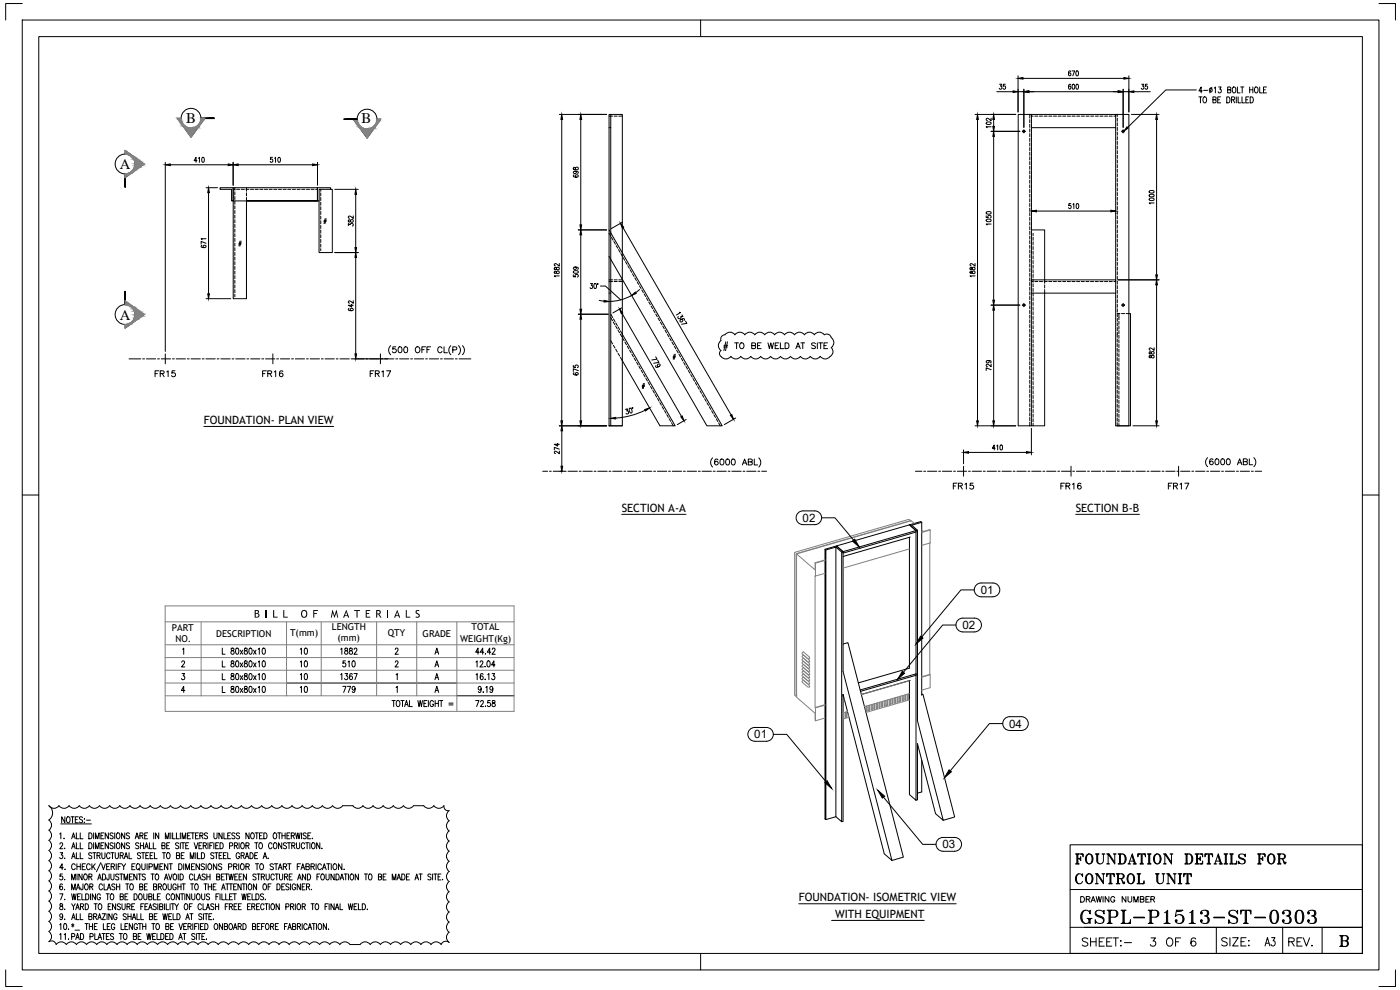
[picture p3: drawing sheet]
<svg xmlns="http://www.w3.org/2000/svg" width="420mm" height="297mm" viewBox="0 0 420 297" stroke-linecap="round" stroke-linejoin="round" font-family="sans-serif">
<defs><g id="words">
<text font-size="7.5" x="323.5" y="278.3">GSPL-P1513-ST-0303</text>
<g font-size="5.7">
<text x="323.8" y="285">SHEET:-</text>
<text x="344.3" y="285">3 OF 6</text>
<text x="378.9" y="285">A3</text>
<text x="385.9" y="285">REV.</text>
</g>
<text font-size="5.3" x="93.5" y="205.3" transform="rotate(-90 93.5 205.3)">10</text>
<g font-size="4.9">
<text x="45.5" y="114.3">FR15</text>
<text x="78" y="114.3">FR16</text>
<text x="110.1" y="114.3">FR17</text>
<text x="285" y="147.8">FR15</text>
<text x="317.5" y="147.8">FR16</text>
<text x="349.6" y="147.8">FR17</text>
<text x="89.3" y="197.6">10</text>
<text x="101.2" y="197.6">1882</text>
<text x="89.3" y="201.4">10</text>
<text x="102" y="201.4">510</text>
<text x="89.3" y="208.8">10</text>
<text x="102" y="208.8">779</text>
</g>
<g font-size="4.4">
<text x="55.9" y="37">B</text>
<text x="108.5" y="37">B</text>
<text x="36" y="50.7">A</text>
<text x="36" y="95.9">A</text>
</g>
<g font-size="3.5">
<text x="240.9" y="156.6">02</text>
<text x="294.3" y="178.2">01</text>
<text x="288.8" y="188.8">02</text>
<text x="226.4" y="221.6">01</text>
<text x="302.9" y="218.3">04</text>
<text x="282.8" y="254.6">03</text>
</g>
<g font-size="3.4">
<text x="61.2" y="127.2">FOUNDATION- PLAN VIEW</text>
<text x="186.6" y="153.6">SECTION A-A</text>
<text x="322.8" y="153.6">SECTION B-B</text>
<text x="239.7" y="270.4">FOUNDATION- ISOMETRIC VIEW</text>
<text x="250.6" y="275.4">WITH EQUIPMENT</text>
</g>
<text font-size="3.2" x="76.2" y="185.3">BILL OF MATERIALS</text>
<g font-size="2.8">
<text x="51.6" y="189.3">PART</text>
<text x="64.9" y="191">DESCRIPTION</text>
<text x="87.1" y="190.8">T(mm)</text>
<text x="99.6" y="189">LENGTH</text>
<text x="116.4" y="190.8">QTY</text>
<text x="126.8" y="191">GRADE</text>
<text x="141.5" y="189">TOTAL</text>
<text x="52.6" y="192.8">NO.</text>
<text x="101.3" y="192.5">(mm)</text>
<text x="138.1" y="192.5">WEIGHT(Kg)</text>
</g>
</g></defs>
<!-- layer: 0 -->
<g fill="none" stroke="#000" stroke-width=".3">
<path d="M6.7 6h407.1v285h-407.1zM6.7 1.1h-5v4.9M11.6 11h397.3v275.1h-397.3zM210.3 6v5M413.8 1.1h5v4.9M167.8 34.3h14.2M168.6 35.8v90.5M174.3 35.8v31.7M292.6 34.3h12.2M293.4 35.8v90.5M296 36.7l1.2-.1 .2 .3a.83 .83 0 0 1-1.4 0zM297.4 38h-1.4l.2 .3"/>
<path d="M297.4 35.4v.8l-1.2-.7-.2 .4 .3 .3M297.4 39.4h8.7M298.2 35.8v2.1M299.1 27.5h5M300 25.3h.6l-.3 .5a.44 .44 0 0 1 .4 .7 .44 .44 0 0 1-.8 0M301.7 25.3h-.6v.6a.44 .44 0 0 1 .6 0 .44 .44 0 0 1 0 .7 .44 .44 0 0 1-.7-.1M305.5 22.8v10.8M305.5 27.5h1.8M307 23.5h30.3M307.3 26.8v11.4M308.8 27.5h26.8M321.3 25.5l-.2-.2a.73 .73 0 0 0-.5 .7 .73 .73 0 0 0 .6 .7 .41 .41 0 0 0 .2-.6 .41 .41 0 0 0-.7 0v.2"/>
<path d="M321.3 21.5l-.2-.2a.73 .73 0 0 0-.5 .7 .73 .73 0 0 0 .6 .7 .41 .41 0 0 0 .2-.6 .41 .41 0 0 0-.7 0v.2M321.7 21.3h.8l-.5 1.5M321.9 25.4a.73 .73 0 0 1 .8 .5 .73 .73 0 0 1-.5 .9l-.4-.3zM323 21.3h.2a.82 .82 0 0 1 .5 .7 .82 .82 0 0 1-.5 .8l-.3-.7zM323.1 25.4a.73 .73 0 0 1 .7 .5 .73 .73 0 0 1-.5 .9l-.4-.3zM337.1 27.5h1.7M337.1 26.8v11.4M338.8 22.8v10.8M339.5 34.3h8.3M340.3 27.5h4.9M342.6 25.3h.7l-.4 .5a.44 .44 0 0 1 .4 .7 .44 .44 0 0 1-.8 0M344.3 25.3h-.5l-.1 .6a.44 .44 0 0 1 .7 0 .44 .44 0 0 1-.1 .7 .44 .44 0 0 1-.6-.1"/>
<path d="M347.1 35.8v46.7M359 27h-9.1l-11.5 11.2M359.8 29.1h1M360.3 29.1v1.8M360.8 27.3h-1l.7-1.2v1.8M361.2 27.1h1.3M361.3 29.1h.1a.93 .93 0 0 1 .7 .9 .93 .93 0 0 1-.7 .9 1.18 1.18 0 0 1-.1-1.8zM363.7 26.2l-.6 1.7M364 29.9l.8-.1v-.7h-.8v1.8l.9-.2 .1-.4-.4-.4M364.4 26.4l.4-.3v1.8M365.5 29.9h.5M365.7 26.1h.8l-.4 .7a.53 .53 0 0 1 .4 .8 .53 .53 0 0 1-.9-.1"/>
<path d="M366.3 29.1h-.8v1.8h.8M368.2 29.1a.9 .9 0 0 1 .9 .9 .9 .9 0 0 1-.9 .9zM368.4 26.9h.9v-.7l-.9-.1v1.8l.9-.2 .1-.4-.3-.4M369.6 29.9l.8-.1 .1-.6-.9-.1v1.8M370.1 26.2l.1-.1a.91 .91 0 0 1 .7 .9 .91 .91 0 0 1-.7 .9 1.21 1.21 0 0 1-.1-1.7zM370.1 29.9l.5 1M371 29.1v1.8M371.4 26.1v1.8h.8M371.6 29.1v1.8h.8M372.3 26.1h1M372.7 29.1v1.8h.8M372.8 26.1v1.8"/>
<path d="M373.9 29.9h.5M374.8 29.1h-.9v1.8h.9M375 26.1v1.8M375 26.9h1M375.2 29.1a.9 .9 0 0 1 1 .9 .9 .9 0 0 1-1 .9zM376 26.1v1.8M376.8 26.2l.1-.1a.91 .91 0 0 1 .7 .9 .91 .91 0 0 1-.7 .9 1.18 1.18 0 0 1-.1-1.7zM378.1 26.1v1.8h.8M379.2 26.9h.5M380.1 26.1h-.9v1.8h.9M49.6 48.7v56.7M51.1 49.4h17.4"/>
<path d="M59.1 48.2h-.8l.5-1v1.5M59.6 47.5l.3-.3v1.5M60.7 47.3a.73 .73 0 0 1 .8 .6 .73 .73 0 0 1-.5 .8l-.4-.3zM61.8 56.3h3.5M62.6 57.8v30.3M70 48.7v6.9M71.5 49.4h22.3M81.8 47.2h-.6l-.1 .6a.44 .44 0 0 1 .7 0 .44 .44 0 0 1-.1 .7 .44 .44 0 0 1-.6-.1M82.4 47.5l.3-.3v1.5M83.5 47.3a.73 .73 0 0 1 .8 .6 .73 .73 0 0 1-.5 .8l-.4-.3zM95.3 48.7v6.9M100.5 56.8h7"/>
<path d="M106.8 58.3v16M172.1 50.3v.4l.3 .2a.84 .84 0 0 1 1-.7 .48 .48 0 0 1-.2 .8 .48 .48 0 0 1-.6-.6zM172.3 52.5l-.2 .2a.73 .73 0 0 0 .7 .5 .73 .73 0 0 0 .7-.6 .41 .41 0 0 0-.7-.1 .41 .41 0 0 0 0 .6l.3 .1M172.6 51.4l.3 .1a.4 .4 0 0 1-.2 .5 .4 .4 0 0 1-.5-.1 .4 .4 0 0 1 .1-.5h1l.3 .3-.3 .3M298.2 40.9v49.2M344.9 59.6l1.2-.1 .3 .3a.83 .83 0 0 1-1.5 0zM344.9 58.4l.8-.1 .7 .3a.82 .82 0 0 1-.8 .5 .82 .82 0 0 1-.7-.5zM344.9 57.3l1.2-.1 .3 .3a.83 .83 0 0 1-1.5 0zM60.6 73.6l-.2 .3a.73 .73 0 0 0 .7 .5 .73 .73 0 0 0 .7-.7 .41 .41 0 0 0-.6-.1 .41 .41 0 0 0-.1 .7h.3M61.8 73l-1.4-.6v.8M61.8 71.6h-1.4l.2 .3M71.7 73.2h.6"/>
<path d="M71.7 72.9h.7M72 72.3l-.3 1.5M72.3 72.3l-.3 1.5M97.2 66.5h.7M97.3 66.2h.6M97.6 65.6l-.3 1.5M97.9 65.6l-.4 1.5M100.5 75.8h7M104.5 67.7v-.6l.6 .3a.43 .43 0 0 1 .7-.3 .43 .43 0 0 1-.1 .7M104.6 66v.6h.4a.54 .54 0 0 1 .4-.6 .54 .54 0 0 1 .6 .2 .47 .47 0 0 1-.5 .5 .47 .47 0 0 1-.4-.6zM106 64.8v.8l-1.2-.8-.3 .5 .4 .2M106.8 77.3v28.9"/>
<path d="M167.8 79v.8l-1.2-.7-.3 .4 .4 .3M173.6 69h8.4M174.3 70.5v22.3M186.9 66.6l-3.5 2M187 68.3l32.4 56.2M292.6 79v.8l-1.2-.7-.3 .4 .4 .3M296 64.7v.6h.6a.45 .45 0 0 1 0-.6 .45 .45 0 0 1 .7 .1 .45 .45 0 0 1-.1 .6M296 65.9l.8-.2 .6 .4a.83 .83 0 0 1-1.4 0zM296 63.6l1.2-.1 .2 .3a.83 .83 0 0 1-1.4 0zM297.4 67.2h-1.4l.2 .3M309.6 64v.1M311 63.3h22.4"/>
<path d="M321.4 61.1h-.6v.6a.44 .44 0 0 1 .6 .1 .44 .44 0 0 1-.1 .6 .44 .44 0 0 1-.6-.1M322 61.4l.3-.3v1.5M323.1 61.2a.73 .73 0 0 1 .8 .6 .73 .73 0 0 1-.5 .8l-.4-.3zM334.9 64v.1M346.4 60.9h-1.5l.3 .3M61.8 89.6h7.5M104.7 92.5l-.2 .3a.73 .73 0 0 0 .8 .5 .73 .73 0 0 0 .7-.6 .41 .41 0 0 0-.7-.2 .41 .41 0 0 0 0 .7h.2M105.5 91.3v.8l-1-.5h1.5M106 90.2v.8l-1.2-.7-.3 .4 .4 .3M166.4 81.4v.6h.4a.54 .54 0 0 1 .4-.6 .54 .54 0 0 1 .6 .2 .48 .48 0 0 1-.5 .5 .48 .48 0 0 1-.4-.6zM166.4 80.3l-.1 .4 .4 .2a.84 .84 0 0 1 1-.7 .48 .48 0 0 1-.2 .8 .48 .48 0 0 1-.6-.6zM167.8 82.8h-1.5l.3 .3"/>
<path d="M172.1 82.4v.6l.6 .1a.44 .44 0 0 1 0-.7 .44 .44 0 0 1 .7 .1 .44 .44 0 0 1-.1 .6M172.1 81.4a.73 .73 0 0 1 .9-.3 .73 .73 0 0 1 .5 .7 .73 .73 0 0 1-.9 .3 .73 .73 0 0 1-.5-.7zM172.6 80.1l.3 .2a.4 .4 0 0 1-.4 .6 .4 .4 0 0 1-.2-.7l1.2 .1 .1 .3-.3 .2M173.6 94.3h8.9M174.3 95.8v30.5M177.2 85.1h.6l-.3 .6a.43 .43 0 0 1 .3 .6 .43 .43 0 0 1-.7 0M178.4 85.2l.2-.1a.82 .82 0 0 1 .4 .7 .82 .82 0 0 1-.4 .8l-.4-.7zM179.3 85.1l.1 .2zM179.8 90.1l1.5 .3M180.2 85.8h1.5l4.6 4.2M186.6 92.4l-2.7 1.5M186.7 94l17.8 30.9"/>
<path d="M189.5 88.6a13.5 13.5 0 0 1-6.7 1.8M191.9 86.9l-1.1 .9M203.9 93.7l.4 .1-1.3 .7M204.3 95.9h.4a.42 .42 0 0 1 0 .7 .42 .42 0 0 1-.7-.3 .74 .74 0 0 1 .6-.7 .74 .74 0 0 1 .8 .4v.1M204.7 94.5l.3 .5h-.7a.44 .44 0 0 1-.4 .7 .44 .44 0 0 1-.3-.7M205.7 96.3l.4 .7-1.6 .3M291.2 81.4v.6h.4a.51 .51 0 0 1 .4-.7 .51 .51 0 0 1 .6 .5 .54 .54 0 0 1-.6 .3 .54 .54 0 0 1-.4-.7zM291.2 80.3l-.1 .4 .4 .2a.84 .84 0 0 1 1-.7 .48 .48 0 0 1-.3 .8 .48 .48 0 0 1-.5-.6zM292.6 82.8h-1.5l.3 .3M297.4 91.5h8.7M298.2 93v33.3M335.6 84h12.2"/>
<path d="M347.1 85.5v40.8M106 107.7h10.3M117.3 103.7a1.79 1.79 0 0 0 0 2.7M118.8 104.1h-.9l-.1 .7a.63 .63 0 0 1 1 0 .63 .63 0 0 1-.1 .9 .63 .63 0 0 1-.9-.2M119.7 104.1h.3a.92 .92 0 0 1 .7 .8 .92 .92 0 0 1-.7 .9 1.14 1.14 0 0 1-.3-1.7zM121.4 104.1h.3a.92 .92 0 0 1 .7 .8 .92 .92 0 0 1-.7 .9 1.14 1.14 0 0 1-.3-1.7zM124.8 104.3l.2-.2a.84 .84 0 0 1 1 .8 .84 .84 0 0 1-1 .8l-.4-.5zM126.6 104.9h.7M127.7 104.1h-1.1v1.7M128.1 104.9h.7M129.3 104.1h-1.2v1.7M132.6 104.5a.65 .65 0 0 0-.7-.4 .65 .65 0 0 0-.5 .6v.5a.65 .65 0 0 0 .5 .6 .65 .65 0 0 0 .7-.4"/>
<path d="M133.3 104.1v1.7h1M135.3 103.7a1.83 1.83 0 0 0 0 2.7M135.9 105l1-.1 .1-.7-1.1-.1v1.7M137.6 103.7a1.83 1.83 0 0 1 0 2.7M138.8 103.7a1.83 1.83 0 0 1 0 2.7M172.1 109.6v.6l.6 .1a.44 .44 0 0 1 0-.7 .44 .44 0 0 1 .7 .1 .44 .44 0 0 1-.1 .6M172.3 111.8l-.2 .1a.73 .73 0 0 0 .6 .8 .73 .73 0 0 0 .9-.5 .41 .41 0 0 0-.6-.4 .41 .41 0 0 0-.2 .7h.3M173.6 111.2l-1.5-.6v.8M192.7 116h.7M192.8 115.7h.6M193.1 115.1l-.3 1.5M193.4 115.1l-.3 1.5"/>
<path d="M196.8 107.1l.4 .7-1.6 .2M196.8 109.7v.3a.72 .72 0 0 0 .9 .1 .72 .72 0 0 0 .2-.9 .45 .45 0 0 0-.5 .2 .45 .45 0 0 0 .1 .6l.4-.1M197.4 108.1l.4 .6-1.6 .3M202 107.2h.7M202 106.9h.7M202.4 106.3l-.4 1.5M202.7 106.3l-.4 1.5M217.2 104.1h1.1M217.2 103.6h1.2M217.8 102.6l-.6 2.6M218.3 102.6l-.6 2.6M219.3 106.9a1.83 1.83 0 0 1-2.2 .6 1.83 1.83 0 0 1-1.1-1.9l.4-.4a1.81 1.81 0 0 1 0-3 1.29 1.29 0 0 1 1.2-1.8 1.81 1.81 0 0 1 3 0 1.83 1.83 0 0 1 2.9 0 1.83 1.83 0 0 1 3 0 1.83 1.83 0 0 1 3 0 1.81 1.81 0 0 1 3 0 1.83 1.83 0 0 1 3 0 1.83 1.83 0 0 1 2.9 0 1.83 1.83 0 0 1 3 0 1.81 1.81 0 0 1 3 0 1.83 1.83 0 0 1 3 0 1.39 1.39 0 0 1 2.1 .9 1.83 1.83 0 0 1 0 3 1.62 1.62 0 0 1-.4 2.6"/>
<path d="M219.4 106.9a1.81 1.81 0 0 0 2.9 0 1.83 1.83 0 0 0 3 0 1.83 1.83 0 0 0 3 0 1.81 1.81 0 0 0 3 0 1.83 1.83 0 0 0 2.9 0 1.83 1.83 0 0 0 3 0 1.83 1.83 0 0 0 3 0M220.5 102.9h1.1M221.1 102.9v1.7M222.3 103a.81 .81 0 0 1 1 .7 .81 .81 0 0 1-1 .8l-.3-.6zM225.6 103.7l1-.1 .1-.6-1.1-.1v1.7l1.1-.1 .1-.5-.5-.3M227.3 103.7h.7M228.4 102.9h-1.1v1.7h1.1M230.5 102.9l.4 1.7 .4-1.7 .4 1.7 .4-1.7M232.6 103.7h.7M233.7 102.9h-1.1v1.7h1.1M234.2 102.9v1.7h1M235.6 102.9h.6a.92 .92 0 0 1 .6 .8 .92 .92 0 0 1-.6 .9h-.6z"/>
<path d="M238.8 104.6l.7-1.7 .7 1.7M239.1 104h.8M240.2 106.9a1.81 1.81 0 0 0 3 0 1.83 1.83 0 0 0 3 0 1.83 1.83 0 0 0 2.9 0M240.3 102.9h1.2M240.9 102.9v1.7M244.7 103.1l-.4-.2-.7 .2 .1 .4 1 .6v.3l-.4 .2-.7-.2M245.3 102.9v1.7M245.7 102.9h1.2M246.3 102.9v1.7M247.3 103.7h.6M248.4 102.9h-1.1v1.7h1.1M296.5 108.2l.3 .1a.42 .42 0 0 1-.4 .6 .42 .42 0 0 1-.4-.6l1.2-.1 .2 .3-.2 .3"/>
<path d="M297.4 110.9l-1.4-.5v.8M297.4 109.2v.8l-1.2-.7-.2 .4 .3 .3M344.9 106.7v.6h.3a.84 .84 0 0 1 1-.6h.1a.48 .48 0 0 1-.4 .7 .48 .48 0 0 1-.5-.6zM344.9 105.6v.6h.5a.55 .55 0 0 1 .3-.7 .55 .55 0 0 1 .7 .2 .51 .51 0 0 1-.6 .6 .51 .51 0 0 1-.4-.7zM346.4 104.3v.8l-1.1-.7-.4 .2v.4l.3 .1M167.4 133v.9l-1-.6h1.5M167.8 127.8h14.2M167.9 135.3v.8l-1-.6a.35 .35 0 0 0-.5 .1 .35 .35 0 0 0 .3 .5M167.9 134.8l-1.5-.6v.8M168.6 129.3v10.6M187.7 122.8l.6-.1-.2 .6a.44 .44 0 0 1 .5 .6 .44 .44 0 0 1-.7 .1M188.9 122.6l.1-.1a.82 .82 0 0 1 .7 .6 .82 .82 0 0 1-.3 .8l-.5-.5z"/>
<path d="M189.7 122.3l.2 .2zM193.6 123.1a23.3 23.3 0 0 1-8.8 2.3M205.9 125.9l-2.6 1.5M213.9 137.4a1.85 1.85 0 0 0 0 2.7M215.5 138l-.1-.2a.87 .87 0 0 0-1.1 .7 .87 .87 0 0 0 .7 1 .55 .55 0 0 0 .6-.5 .55 .55 0 0 0-.6-.6 .55 .55 0 0 0-.5 .5M216.3 137.8l.3-.1a.91 .91 0 0 1 .7 .9 .91 .91 0 0 1-.7 .9 1.14 1.14 0 0 1-.3-1.7zM218 137.8l.3-.1a.92 .92 0 0 1 .7 .9 .92 .92 0 0 1-.7 .9 1.14 1.14 0 0 1-.3-1.7zM219.7 137.8l.3-.1a.92 .92 0 0 1 .7 .9 .92 .92 0 0 1-.7 .9 1.14 1.14 0 0 1-.3-1.7zM220.8 125.4l-3.4 2M222.8 139.5l.7-1.8 .6 1.8M223 138.9h.9M224.6 138.6l1-.1 .1-.6-1.1-.2v1.8l1.1-.2 .1-.4-.4-.3"/>
<path d="M226.4 137.7v1.8h1M227.7 137.4a1.85 1.85 0 0 1 0 2.7M289.2 135v4.1M290.7 135.7h17.4M292.6 127.8h12.2M298.7 134.5h-.9l.6-1v1.5M299.1 133.8l.3-.3v1.5M300.3 133.6l.1-.1a.83 .83 0 0 1 0 1.5l-.3-.6zM309.5 128.5v8M340 127.8h7.8M362.4 137.3a1.79 1.79 0 0 0 0 2.7M364 137.9v-.1a.87 .87 0 0 0-1.1 .6 .87 .87 0 0 0 .6 1 .55 .55 0 0 0 .6-.5 .55 .55 0 0 0-.5-.6 .55 .55 0 0 0-.6 .6"/>
<path d="M364.9 137.8l.2-.1a.92 .92 0 0 1 .7 .9 .92 .92 0 0 1-.7 .8 1.14 1.14 0 0 1-.2-1.6zM366.6 137.8l.3-.1a.92 .92 0 0 1 .6 .9 .92 .92 0 0 1-.6 .8 1.14 1.14 0 0 1-.3-1.6zM368.3 137.8l.2-.1a.92 .92 0 0 1 .7 .9 .92 .92 0 0 1-.7 .8 1.14 1.14 0 0 1-.2-1.6zM371.4 139.4l.6-1.7 .7 1.7M371.6 138.9h.9M373.1 138.5l1.1-.1 .1-.6-1.2-.1v1.7l1.2-.1v-.4l-.4-.4M374.9 137.7v1.7h1.1M376.3 137.3a1.83 1.83 0 0 1 0 2.7M6.7 148.5h4.9M168 141.4h1.3M239.5 153.9l1.5-.6h3.5a2.06 2.06 0 0 1 2.1 2 2.06 2.06 0 0 1-2.1 2.1h-3.5a2.06 2.06 0 0 1-1.9-1.3 2.06 2.06 0 0 1 .4-2.2zM246.6 155.4h4l5.6 6.7"/>
<path d="M408.9 148.5h4.9M292.4 177h-4l-11.8 14.2M294.5 179a2.06 2.06 0 0 1-2.1-2 2.06 2.06 0 0 1 2.1-2.1h3.5a2.06 2.06 0 0 1 2.1 2.1 2.06 2.06 0 0 1-2.1 2M294.5 179.1h3.5M286.9 187.5h-4l-11.8 14.2M287.5 186.1l1.4-.6h3.6a2.07 2.07 0 0 1 2 2 2.07 2.07 0 0 1-2 2.1h-3.6a2.06 2.06 0 0 1-1.9-1.3 2.06 2.06 0 0 1 .5-2.2zM225 218.9l1.5-.6h3.5a2.07 2.07 0 0 1 2.1 2 2.07 2.07 0 0 1-2.1 2.1h-3.5a2.06 2.06 0 0 1-1.9-1.3 2.06 2.06 0 0 1 .4-2.2zM300.9 217.1h-4l-11.7 14.2M301.5 215.6l1.5-.6h3.5a2.07 2.07 0 0 1 2.1 2.1 2.07 2.07 0 0 1-2.1 2.1h-3.5a2.06 2.06 0 0 1-1.9-1.3 2.06 2.06 0 0 1 .4-2.3zM232.1 220.3h4l11.8 14.2M265.1 239.2l11.8 14.1h4M14.7 241.7a2.64 2.64 0 0 1 0 4.4"/>
<path d="M14.7 246.1a1.87 1.87 0 0 1 0 3 1.85 1.85 0 0 1 0 3 1.87 1.87 0 0 1 0 3.1 1.87 1.87 0 0 1 0 3 1.85 1.85 0 0 1 0 3.1 1.87 1.87 0 0 1 0 3 1.85 1.85 0 0 1 0 3 1.87 1.87 0 0 1 0 3.1 1.87 1.87 0 0 1 0 3 1.85 1.85 0 0 1 0 3.1 1.87 1.87 0 0 1 0 3 1.86 1.86 0 0 1 0 3 1.42 1.42 0 0 1 2.2 .9 1.87 1.87 0 0 1 3 0 1.85 1.85 0 0 1 3 0 1.87 1.87 0 0 1 3.1 0 1.87 1.87 0 0 1 3 0 1.85 1.85 0 0 1 3.1 0 1.87 1.87 0 0 1 3 0 1.85 1.85 0 0 1 3 0M14.7 241.7a1.85 1.85 0 0 0 3 0 1.85 1.85 0 0 0 3 0M17.9 250.2l.4-.3v1.8M18 253.3l.3-.4 .5 .3-.9 1.5h1M18 255.8h.8l-.4 .7a.53 .53 0 0 1 .4 .8 .53 .53 0 0 1-.9 0M18.2 247.2h9.2M19.2 251.5v.2zM19.4 254.5v.2zM19.4 257.5v.1zM19.5 245.1v1.8l-1-1.8v1.8M20.2 245.2l.2-.1a.93 .93 0 0 1 .7 .9 .93 .93 0 0 1-.7 .9 1.19 1.19 0 0 1-.2-1.7zM20.8 241.7a1.85 1.85 0 0 0 3 0 1.87 1.87 0 0 0 3 0 1.85 1.85 0 0 0 3.1 0 1.87 1.87 0 0 0 3 0 1.87 1.87 0 0 0 3.1 0 1.85 1.85 0 0 0 3 0 1.87 1.87 0 0 0 3 0 1.87 1.87 0 0 0 3.1 0 1.85 1.85 0 0 0 3 0 1.87 1.87 0 0 0 3.1 0 1.85 1.85 0 0 0 3 0 1.87 1.87 0 0 0 3 0 1.87 1.87 0 0 0 3.1 0 1.85 1.85 0 0 0 3 0 1.87 1.87 0 0 0 3.1 0"/>
<path d="M21.3 245.1h1M21.5 251.7l.5-1.8 .6 1.8M21.5 254.7l.5-1.8 .6 1.8M21.5 257.6l.5-1.8 .6 1.8M21.7 251.1h.7M21.7 254.1h.7M21.7 257h.7M21.8 245.1v1.8M22.6 259.6a.55 .55 0 0 0-.7-.4 .55 .55 0 0 0-.4 .6v.5a.55 .55 0 0 0 .4 .6 .55 .55 0 0 0 .7-.4M22.6 245.9h.5M22.9 249.9v1.8h.8M22.9 252.9v1.8h.8"/>
<path d="M22.9 255.8v1.8h.8M23.1 259.2v1.7M23.5 245.1h-.9v1.8h.9M24.1 249.9v1.8h.8M24.1 252.9v1.8h.8M24.1 255.8v1.8h.8M24.1 259.2v1.7M24.8 245.3l-.4-.2-.6 .2 .2 .4 .8 .6-.4 .6-.6-.3M25.3 246.7h.1M25.3 245.7v.1zM25.6 259.2h-.9v1.7h.9M25.9 246.1h1.2"/>
<path d="M26.7 249.9a.89 .89 0 0 1 .9 .9 .89 .89 0 0 1-.9 .9zM26.7 252.9a.9 .9 0 0 1 .9 .9 .9 .9 0 0 1-.9 .9zM27.1 259.6a.55 .55 0 0 0-.7-.4 .55 .55 0 0 0-.4 .6v.5a.55 .55 0 0 0 .4 .6 .55 .55 0 0 0 .7-.4M27.6 256.1l-.4-.3-.6 .3 .1 .4 .8 .4-.1 .7h-.5l-.3-.2M27.6 259.2v1.7M27.8 255.8h1M27.9 259.9l.7 1M28.1 249.9v1.8M28.1 252.9v1.8M28.3 255.8v1.8M28.6 259.2l-1 1.2M28.7 251.7v-1.8l.5 1.8 .5-1.8v1.8"/>
<path d="M28.7 254.7v-1.8l.5 1.8 .5-1.8v1.8M29.1 256.7l.8-.1v-.7l-.8-.1v1.8M29.6 256.7l.5 .9M30.2 258.8l-1.3 2.8M30.3 250.7h.5M30.3 253.7h.5M30.5 259.2l.5 1.7 .6-1.7M30.6 255.8v1.3l.4 .5 .4-.2 .1-1.6M31.2 249.9h-.9v1.8h.9M31.2 252.9h-.9v1.8h.9M32.5 249.9v1.8l-.9-1.8v1.8M32.5 252.9v1.8l-.9-1.8v1.8"/>
<path d="M32.9 259.2h-.9v1.7h.9M33 256.3a.53 .53 0 0 0-.6-.5 .53 .53 0 0 0-.4 .7v.4a.54 .54 0 0 0 .4 .7 .54 .54 0 0 0 .6-.4M33.3 255.8h.9M33.8 255.8v1.8M34 250.1l-.4-.2-.6 .2 .1 .5 .9 .6-.4 .5-.6-.3M34 253.1l-.4-.2-.6 .2 .1 .5 .9 .5-.4 .6-.6-.3M34.4 249.9v1.8M34.4 252.9v1.8M34.6 255.8v1.3l.4 .5h.3l.2-.5v-1.3M34.9 259.2v1.7M35.2 250l.1-.1a.91 .91 0 0 1 .7 .9 .91 .91 0 0 1-.7 .9 1.18 1.18 0 0 1-.1-1.7zM35.2 252.9h.1a.93 .93 0 0 1 .7 .9 .93 .93 0 0 1-.7 .9 1.2 1.2 0 0 1-.1-1.8z"/>
<path d="M36.1 256.7l.8-.1v-.7l-.8-.1v1.8M36.4 259.2h-.9v1.7M36.5 259.2l.6 .8v.9M36.5 256.7l.5 .9M37.3 257.6l.5-1.8 .6 1.8M37.4 249.9v1.8l-.9-1.8v1.8M37.4 252.9v1.8l-.9-1.8v1.8M37.5 257h.7M37.7 259.2l-.6 .8M38.7 255.8v1.8h.8M38.9 250.1l-.4-.2-.6 .2 .1 .4 .9 .7-.4 .5-.6-.3M38.9 253.1l-.4-.2-.6 .2 .1 .4 .9 .6-.4 .6-.6-.3"/>
<path d="M40.5 259.2h-.9v1.7h.9M40.6 251.7l.5-1.8 .5 1.8M40.8 251.1h.7M41.2 259.2h.1a.9 .9 0 0 1 .8 .9 .9 .9 0 0 1-.8 .8 1.14 1.14 0 0 1-.1-1.7zM41.6 253.1l-.3-.2-.6 .2 .1 .4 .8 .6-.3 .6-.6-.3M42 250.7h.8v-.7l-.8-.1v1.8M42.1 253.7h1M42.1 252.9v1.8M42.2 256.1l-.3-.3-.7 .3 .2 .4 .8 .6-.3 .5-.7-.2M42.5 250.7l.4 1M42.5 255.8h.9M42.6 259.2v1.2l.4 .5 .5-.2 .1-1.5"/>
<path d="M42.9 255.8v1.8M43.1 252.9v1.8M43.4 254.7l.6-1.8 .5 1.8M43.4 250.7h.6M43.6 254.1h.7M43.8 256.7h.5M44.1 259.2v1.7M44.3 249.9h-.9v1.8h.9M44.7 255.8h-.9v1.8h.9M44.8 252.9v1.8h.9M45.1 256.7h.5M45.9 255.8h-.8v1.8h.8"/>
<path d="M46 252.9v1.8h.8M46.1 249.9v1.8M46.3 255.8v1.8h.9M47.6 249.9v1.8l-.9-1.8v1.8M48.6 253.7l.8-.1v-.7h-.8v1.8l.9-.2v-.4l-.3-.4M48.7 255.8h1M48.9 259.2h-.9v1.7h.9M49.2 255.8v1.8M49.6 251.7v-1.8l.6 1.8 .5-1.8v1.8M50 253.7h.6M50.2 255.9l.2-.1a.93 .93 0 0 1 .7 .9 .93 .93 0 0 1-.7 .9 1.21 1.21 0 0 1-.2-1.7zM50.4 259.2v1.7l-1-1.7v1.7"/>
<path d="M50.7 259.2h1M50.9 252.9h-.9v1.8h.9M51.2 259.2v1.7M51.3 249.9v1.8M51.8 249.9v1.8h.8M53 249.9v1.8h.8M53 256.7l.8-.1v-.7l-.8-.1v1.8l.8-.1 .1-.5-.3-.3M53.6 253.1l-.3-.2-.6 .2 .1 .5 .8 .5-.3 .6-.6-.3M53.6 259.2a.9 .9 0 0 1 1 .9 .9 .9 0 0 1-1 .8zM54.1 249.9v1.8M54.1 252.9v1.8M54.4 256.7h.5"/>
<path d="M54.5 252.9h.9M54.7 251.7v-1.8l.5 1.8 .5-1.8v1.8M54.9 252.9v1.8M55.1 259.2v1.7M55.3 255.8h-.9v1.8h.9M55.7 253.7h.6M56.3 250.7h.5M56.6 252.9h-.9v1.8h.9M57.1 257.6v-1.8l.6 1.8 .5-1.8v1.8M57.2 249.9h-.9v1.8h.9M57.4 249.9h.9M57.9 249.9v1.8"/>
<path d="M58.3 252.9l.5 1.8 .6-1.8M58.4 259.2h-.9v1.7h.9M58.7 250.7h.5M58.8 255.8v1.8M59.3 255.8v1.8h.8M59.6 249.9h-.9v1.8h.9M59.7 253.7h.5M59.9 259.2v1.7l-1.1-1.7v1.7M60 250.7h.8v-.7l-.8-.1v1.8M60.4 255.8a.9 .9 0 0 1 1 .9 .9 .9 0 0 1-1 .9zM60.4 250.7l.5 1M60.6 252.9h-.9v1.8h.9"/>
<path d="M61 253.7l.8-.1 .1-.6-.9-.1v1.8M61.4 259.4l-.4-.2-.7 .2 .2 .4 .8 .5-.1 .6h-.5l-.4-.2M61.5 253.7l.4 1M61.9 259.2v1.7M62.3 250.1l-.4-.2-.6 .2 .2 .5 .7 .4v.6l-.5 .1-.4-.3M62.4 252.9v1.8M62.7 259.2h.1a.9 .9 0 0 1 .8 .9 .9 .9 0 0 1-.8 .8 1.12 1.12 0 0 1-.1-1.7zM63 253.7h.5M63.9 252.9h-.9v1.8M64.2 249.9v1.3l.4 .5 .5-.3v-1.5M64.2 256.1l-.3-.3-.7 .3 .2 .4 .7 .4v.7h-.5l-.4-.2M64.2 252.9v1.8"/>
<path d="M64.5 255.8h.9M64.7 253.7h.6M64.9 255.8v1.8M65.1 259.2v1.7l-1.1-1.7v1.7M65.6 252.9h-.9v1.8h.9M65.8 256.7h.5M66 252.9a.9 .9 0 0 1 1 .9 .9 .9 0 0 1-1 .9zM66.4 241.7a1.85 1.85 0 0 0 3 0 1.85 1.85 0 0 0 3 0M66.6 259.4l-.4-.2h-.5l-.1 .6 .8 .4 .2 .5-.4 .2-.6-.2M66.6 249.9v1.8l-.9-1.8v1.8M66.6 255.8h-.8v1.8h.8M67 256.7h.6"/>
<path d="M67.2 249.9v1.8h.8M67.9 255.8h-.9v1.8h.9M68.3 255.8v1.8h.9M68.3 250.7h.6M68.9 253.8l.8-.1v-.8h-.8v1.8M69.2 249.9h-.9v1.8h.9M70.3 253.7l.8-.1v-.7h-.8v1.8M70.5 250.1l-.3-.2-.6 .2 .1 .5 .8 .4-.1 .6-.5 .1-.3-.3M70.8 253.7l.5 1M71.6 259.2v1.7M71.7 252.9v1.8M71.9 250.1l-.3-.2-.5 .1-.1 .5 .7 .4 .2 .5-.3 .3-.7-.3"/>
<path d="M71.9 256.3a.53 .53 0 0 0-.7-.5 .53 .53 0 0 0-.3 .7v.4a.54 .54 0 0 0 .5 .7 .54 .54 0 0 0 .5-.7h-.3M72.4 256.7l.8-.1v-.7l-.8-.1v1.8M72.4 259.2h.2a.9 .9 0 0 1 .7 .9 .9 .9 0 0 1-.7 .8 1.16 1.16 0 0 1-.2-1.7zM72.4 241.7a1.85 1.85 0 0 0 3.1 0 1.87 1.87 0 0 0 3 0 1.85 1.85 0 0 0 3.1 0 1.87 1.87 0 0 0 3 0M72.5 252.9h.1a.93 .93 0 0 1 .7 .9 .93 .93 0 0 1-.7 .9 1.2 1.2 0 0 1-.1-1.8zM72.8 256.7l.5 .9M73.6 257.6l.5-1.8 .6 1.8M73.8 253.7l.8-.1 .1-.6-.9-.1v1.8M73.8 257h.7M74.3 253.7l.5 1M74.8 249.9v1.8l-1-1.8v1.8M75 255.8a.9 .9 0 0 1 1 .9 .9 .9 0 0 1-1 .9z"/>
<path d="M75.5 250l.1-.1a.91 .91 0 0 1 .7 .9 .91 .91 0 0 1-.7 .9 1.16 1.16 0 0 1-.1-1.7zM76.4 252.9h1M76.4 256.7h.6M76.6 249.9h.9M76.6 259.2h1M76.9 252.9v1.8M77.1 249.9v1.8M77.1 259.2v1.7M77.3 255.8h-.9v1.8h.9M77.9 250.7h.5M77.9 252.9h.2a.92 .92 0 0 1 .7 .9 .92 .92 0 0 1-.7 .9 1.2 1.2 0 0 1-.2-1.8zM78.2 259.2h.2a.9 .9 0 0 1 .7 .9 .9 .9 0 0 1-.7 .8 1.12 1.12 0 0 1-.2-1.7z"/>
<path d="M78.8 249.9h-.9v1.8h.9M79 257.6l.5-1.8 .6 1.8M79.2 249.9a.89 .89 0 0 1 1 .9 .89 .89 0 0 1-1 .9zM79.2 257h.7M80.5 257.5v.1zM81.6 253.3a.54 .54 0 0 0-.6-.4 .54 .54 0 0 0-.4 .7v.4a.53 .53 0 0 0 .4 .6 .53 .53 0 0 0 .6-.4M82.1 259.4l-.4-.2-.7 .2 .2 .4 .9 .6-.4 .5-.7-.2M82.2 250l.2-.1a.91 .91 0 0 1 .7 .9 .91 .91 0 0 1-.7 .9 1.18 1.18 0 0 1-.2-1.7zM82.3 252.9h.1a.93 .93 0 0 1 .7 .9 .93 .93 0 0 1-.7 .9 1.2 1.2 0 0 1-.1-1.8zM82.4 259.2h1M82.9 259.2v1.7M83.3 249.9h1"/>
<path d="M83.8 249.9v1.8M84.6 252.9v1.8l-1-1.8v1.8M84.6 241.7a1.85 1.85 0 0 0 3 0 1.87 1.87 0 0 0 3.1 0 1.87 1.87 0 0 0 3 0 1.85 1.85 0 0 0 3 0 1.87 1.87 0 0 0 3.1 0 1.87 1.87 0 0 0 3 0h3.1a1.85 1.85 0 0 0 3 0 1.87 1.87 0 0 0 3.1 0 1.85 1.85 0 0 0 3 0 1.87 1.87 0 0 0 3 0 1.85 1.85 0 0 0 3.1 0 1.87 1.87 0 0 0 3 0M84.6 250.7h1M84.6 249.9v1.8M85.6 249.9v1.8M86 253.1l-.4-.2-.6 .2 .2 .5 .6 .3a.49 .49 0 0 1 0 .7 .49 .49 0 0 1-.8-.2M86.1 250.7h.6M86.2 252.9h1M86.3 259.2h1M86.7 252.9v1.8M86.8 259.2v1.7"/>
<path d="M87 249.9h-.9v1.8h.9M87.4 250.7h.8v-.7l-.8-.1v1.8M87.6 253.7l.8-.1v-.7h-.8v1.8M87.9 250.7l.5 1M88 253.7l.5 1M88.7 249.9l.3 1.8 .4-1.8 .3 1.8 .4-1.8M89 252.9v1.2l.4 .6 .5-.3v-1.5M90.2 259.2h-1v1.7M90.5 249.9v1.8M91.4 253.3a.53 .53 0 0 0-.6-.4 .53 .53 0 0 0-.4 .7v.4a.52 .52 0 0 0 .4 .6 .52 .52 0 0 0 .6-.4M91.7 252.9h1M91.9 250.1l-.3-.2-.7 .2 .2 .5 .5 .2a.48 .48 0 0 1 .2 .7 .48 .48 0 0 1-.7 .1l-.2-.2"/>
<path d="M92.2 252.9v1.8M92.4 250.7h.5M93 252.9v1.8M93.3 249.9h-.9v1.8h.9M93.7 251.5v.2zM93.7 252.9h.2a.93 .93 0 0 1 .7 .9 .93 .93 0 0 1-.7 .9 1.18 1.18 0 0 1-.2-1.8zM94.9 259.2v1.7M96 252.9v1.8l-1-1.8v1.8M96.4 259.6a.55 .55 0 0 0-.6-.4 .55 .55 0 0 0-.4 .6v.5a.55 .55 0 0 0 .4 .6 .55 .55 0 0 0 .6-.4M96.6 254.5v.2zM98 259.2h1.1M98.5 259.2v1.7"/>
<path d="M99.4 259.2v1.7M100.2 259.2h.2a.9 .9 0 0 1 .7 .9 .9 .9 0 0 1-.7 .8 1.12 1.12 0 0 1-.2-1.7zM102.6 259.2v1.7l-1-1.7v1.7M124.1 241.7h3.1a1.85 1.85 0 0 0 3 0 1.87 1.87 0 0 0 3 0 1.31 1.31 0 0 0 1.6 1.5 1.83 1.83 0 0 0 0 3.1 1.87 1.87 0 0 0 0 3 1.87 1.87 0 0 0 0 3.1 1.85 1.85 0 0 0 0 3 1.87 1.87 0 0 0 0 3 1.85 1.85 0 0 0 0 3.1 1.87 1.87 0 0 0 0 3M281.5 251.9l1.5-.6h3.5a2.07 2.07 0 0 1 2.1 2 2.07 2.07 0 0 1-2.1 2.1h-3.5a2.06 2.06 0 0 1-1.9-1.3 2.06 2.06 0 0 1 .4-2.2zM321.2 253.5h87.7v32.6h-87.7zM322.8 256.2h2.2v.9l-.1-.9M322.8 259.2h1.1M322.9 256.2l.3 .2M323.1 256.2l.1 .3M323.2 256.2v3M323.2 259.1l-.3 .1"/>
<path d="M323.2 258.9l-.1 .3M323.3 256.4v2.7M323.5 256.2v3M323.5 257.6h.8M323.5 258.9l.1 .3M323.5 259.1l.3 .1M323.6 256.2l-.1 .3M323.8 256.2l-.3 .2M324.3 257.1v1.1zM324.3 257.4l-.2 .2 .2 .3M324.3 257.5l-.5 .1 .5 .2M324.3 256.2l.7 .2"/>
<path d="M324.6 256.2l.4 .3M324.8 256.2l.2 .4M326 256.6a1.18 1.18 0 0 1 1.6-.2 1.18 1.18 0 0 1 .4 1.5 1.14 1.14 0 0 1-1.1 1.3 1.14 1.14 0 0 1-1.2-1.3zM326.2 256.6a2.02 2.02 0 0 0 0 2.2M326.7 256.2a1.89 1.89 0 0 0 0 3M327 256.2a1.86 1.86 0 0 1 0 3M327.6 256.6a1.9 1.9 0 0 1 0 2.2M328.7 256.2h1.2M328.9 256.2l.3 .2M329 256.2l.2 .3M329.2 256.2v2.2a1.01 1.01 0 0 0 1 .8 1.01 1.01 0 0 0 .9-.8v-2M329.3 256.4l.1 2.4"/>
<path d="M329.4 256.2v2.3l.6 .7M329.6 256.2l-.2 .3M329.7 256.2l-.3 .2M330.7 256.2h.9M330.8 256.2h.6M332.1 259.2h.9M332.1 256.2h.7l1.8 2.6M332.3 259.2h.5M332.3 256.2l.3 .2M332.7 256.2l1.7 2.6M334.1 256.2h.9M334.3 256.2h.5"/>
<path d="M334.6 256.4v2.8l-2-3v2.9M335.5 256.2h1.5a1.59 1.59 0 0 1 1 1.5 1.59 1.59 0 0 1-1 1.5h-1.5M335.7 256.2l.3 .2M335.8 256.2l.2 .3M336 256.2v3M336 259.1l-.3 .1M336 258.9l-.2 .3M336.1 256.4v2.7M336.2 256.2v3M336.2 258.9l.2 .3M336.2 259.1l.3 .1M336.4 256.2l-.2 .3"/>
<path d="M336.5 256.2l-.3 .2M337 256.2a1.89 1.89 0 0 1 0 3M337.5 256.6a1.9 1.9 0 0 1 0 2.2M338.5 259.2h.9M338.7 259.2h.4M338.8 259.1l1-2.9 1 3M339.1 258.4h1.3M339.7 256.6l.8 2.6M339.8 256.6l.8 2.6M340.1 259.2h1M340.5 259.1l-.3 .1M340.5 258.9l-.1 .3"/>
<path d="M340.6 258.9l.3 .3M341.6 256.2l-.1 .9v-.9h2.3v.9l-.2-.9M341.8 256.2l-.3 .4M341.9 256.2l-.4 .3M342.1 259.2h1.1M342.2 256.2l-.7 .2M342.5 256.2v3M342.5 259.1l-.3 .1M342.5 258.9l-.2 .3M342.6 256.4v2.7M342.8 256.2v3M342.8 258.9l.1 .3"/>
<path d="M342.8 259.1l.3 .1M343.1 256.2l.7 .2M343.3 256.2l.5 .3M343.5 256.2l.3 .4M344.3 259.2h1.2M344.3 256.2h1.2M344.5 256.2l.3 .2M344.6 256.2l.2 .3M344.8 256.2v3M344.8 259.1l-.3 .1M344.8 258.9l-.2 .3M344.9 256.4v2.7"/>
<path d="M345.1 256.2v3M345.1 258.9l.1 .3M345.1 259.1l.2 .1M345.2 256.2l-.1 .3M345.3 256.2l-.2 .2M346.5 256.6a1.2 1.2 0 0 1 1.5-.2 1.2 1.2 0 0 1 .5 1.5 1.2 1.2 0 0 1-1.5 1.3 1.2 1.2 0 0 1-.8-1.7zM346.6 256.6a2.02 2.02 0 0 0 0 2.2M347.2 256.2a1.89 1.89 0 0 0 0 3M347.5 256.2a1.89 1.89 0 0 1 0 3M348 256.6a1.9 1.9 0 0 1 0 2.2M349.2 259.2h.8M349.2 256.2h.7l1.7 2.6"/>
<path d="M349.3 259.2h.6M349.3 256.2l.3 .2M349.7 256.2l1.7 2.6M351.1 256.2h.9M351.3 256.2h.5M351.6 256.4v2.8l-2-3v2.9M355.6 256.2h1.4a1.59 1.59 0 0 1 1 1.5 1.59 1.59 0 0 1-1 1.5h-1.4M355.7 256.2l.3 .2M355.8 256.2l.2 .3M356 256.2v3M356 259.1l-.3 .1M356 258.9l-.2 .3"/>
<path d="M356.1 256.4v2.7M356.2 256.2v3M356.2 258.9l.2 .3M356.2 259.1l.3 .1M356.4 256.2l-.2 .3M356.5 256.2l-.3 .2M357 256.2a1.89 1.89 0 0 1 0 3M357.5 256.6a1.9 1.9 0 0 1 0 2.2M358.7 256.2h2.2v.9l-.1-.9M358.7 259.2h2.2v-.8l-.1 .8M358.8 256.2l.3 .2M359 256.2l.1 .3"/>
<path d="M359.1 256.2v3M359.1 259.1l-.3 .1M359.1 258.9l-.1 .3M359.2 256.4v2.7M359.4 257.6h.8M359.4 256.2v3M359.4 258.9l.1 .3M359.4 259.1l.3 .1M359.5 256.2l-.1 .3M359.7 256.2l-.3 .2M360.2 257.1v1.1zM360.2 257.4l-.3 .2 .3 .3"/>
<path d="M360.2 257.5l-.5 .1 .5 .2M360.2 256.2l.7 .2M360.5 256.2l.4 .3M360.7 256.2l.2 .4M360.9 259.1l-.7 .1M360.9 258.9l-.4 .3M360.9 258.8l-.2 .4M361.8 256.2l-.2 .9v-.9h2.3v.9l-.1-.9M361.9 256.2l-.3 .4M362.1 256.2l-.5 .3M362.2 259.2h1.1M362.3 256.2l-.7 .2"/>
<path d="M362.6 256.2v3M362.6 259.1l-.3 .1M362.6 258.9l-.1 .3M362.8 256.4v2.7M362.9 256.2v3M362.9 258.9l.2 .3M362.9 259.1l.3 .1M363.2 256.2l.7 .2M363.5 256.2l.4 .3M363.6 256.2l.3 .4M364.3 259.2h.9M364.5 259.2h.4"/>
<path d="M364.6 259.1l1-2.9 1 3M364.9 258.4h1.3M365.5 256.6l.8 2.6M365.6 256.6l.9 2.6M365.9 259.2h1M366.3 259.1l-.3 .1M366.3 258.9l-.1 .3M366.5 258.9l.2 .3M367.3 259.2h1.2M367.3 256.2h1.2M367.5 256.2l.2 .2M367.6 256.2l.1 .3"/>
<path d="M367.7 256.2v3M367.7 259.1l-.2 .1M367.7 258.9l-.1 .3M367.9 256.4v2.7M368 256.2v3M368 258.9l.2 .3M368 259.1l.3 .1M368.2 256.2l-.2 .3M368.3 256.2l-.3 .2M369 259.2h2.2v-.8l-.2 .8M369 256.2h1.2M369.2 256.2l.2 .2"/>
<path d="M369.3 256.2l.1 .3M369.4 256.2v3M369.4 259.1l-.2 .1M369.4 258.9l-.1 .3M369.6 256.4v2.7M369.7 256.2v3M369.7 258.9l.2 .3M369.7 259.1l.3 .1M369.9 256.2l-.2 .3M370 256.2l-.3 .2M371.2 259.1l-.8 .1M371.2 258.9l-.5 .3"/>
<path d="M371.2 258.8l-.3 .4M371.8 257.1l.2 .3 1.4 .5 .2 .3M372 256.4a.59 .59 0 0 0 .3 1l.8 .2a.89 .89 0 0 1 .4 1.4 .89 .89 0 0 1-1.4 .1l-.4-.7v.8l.1-.4M373.6 256.6l.1-.4v.9a1.01 1.01 0 0 0-1-.9 1.01 1.01 0 0 0-1 .9l.6 .5 1.1 .5v1M377.4 256.2h2.3v.9l-.2-.9M377.4 259.2h1.1M377.5 256.2l.3 .2M377.7 256.2l.1 .3M377.8 256.2v3M377.8 259.1l-.3 .1M377.8 258.9l-.1 .3M378 256.4v2.7"/>
<path d="M378.1 257.6h.9M378.1 256.2v3M378.1 258.9l.1 .3M378.1 259.1l.3 .1M378.2 256.2l-.1 .3M378.4 256.2l-.3 .2M379 257.1v1.1zM379 257.4l-.3 .2 .3 .3M379 257.5l-.6 .1 .6 .2M379 256.2l.7 .2M379.2 256.2l.5 .3M379.4 256.2l.3 .4"/>
<path d="M380.7 256.6a1.2 1.2 0 0 1 1.5-.2 1.2 1.2 0 0 1 .4 1.5 1.19 1.19 0 0 1-1.4 1.3 1.19 1.19 0 0 1-.8-1.7zM380.8 256.6a1.9 1.9 0 0 0 0 2.2M381.4 256.2a1.86 1.86 0 0 0 0 3M381.6 256.2a1.89 1.89 0 0 1 0 3M382.2 256.6a2.02 2.02 0 0 1 0 2.2M383.3 256.2h1.8l.5 .3 .2 .6-.3 .4-1.4 .1M383.3 259.2h1.2M383.5 256.2l.3 .2M383.6 256.2l.2 .3M383.8 256.2v3M383.8 259.1l-.3 .1M383.8 258.9l-.2 .3"/>
<path d="M383.9 256.4v2.7M384.1 256.2v3M384.1 258.9l.1 .3M384.1 259.1l.2 .1M384.2 256.2l-.1 .3M384.3 256.2l-.2 .2M384.6 257.6l.3 .2 .6 1.4h.3l.1-.6M384.9 257.8l.6 1h.4M385.1 256.2l.4 .4v.6l-.4 .4M385.3 258.6l.5 .5M385.5 256.5v.9M17.9 268.2h1l-.7 1.8"/>
<path d="M17.9 277.5l.4-.4v1.8M18 271.3v.5a.65 .65 0 0 1 .8 .3 .65 .65 0 0 1-.3 .8 .57 .57 0 0 1-.6-.5 .57 .57 0 0 1 .7-.6l.1-.5zM18.7 262.2h-.7v.8a.53 .53 0 0 1 .8 0 .53 .53 0 0 1-.1 .8 .53 .53 0 0 1-.8-.1M18.7 265.5l-.2-.3a1.04 1.04 0 0 0-.1 1.8 .51 .51 0 0 0 .4-.7 .51 .51 0 0 0-.8-.2l-.1 .3M18.8 274.7l-.2 .5a.48 .48 0 0 1-.7-.6 .48 .48 0 0 1 .8-.2l.1 .3a.84 .84 0 0 1-.5 1.2l-.3-.2M19 260.4h-1.1l.7-1.2v1.7M19.4 266.8h.1M19.3 277.2l.2-.1a1 1 0 0 1 .5 .9 1 1 0 0 1-.5 .9l-.4-.7zM19.4 263.8v.2zM19.4 269.8v.2zM19.4 272.8v.1zM19.4 275.8v.1z"/>
<path d="M19.5 260.8v.1zM20.6 278.7v.2zM21.5 264v-1.8l.5 1.8 .6-1.8v1.8M21.5 267v-1.8l.5 1.8 .6-1.8v1.8M21.5 268.2l.3 1.8 .4-1.8 .3 1.8 .4-1.8M21.5 271.2l.5 .8v.9M21.5 275.9l.5-1.7 .6 1.7M21.5 277.4l.7 .5M21.7 275.3h.7M21.8 277.1v1.1M22.2 277.4l-.7 .5M22.5 279.1h1.4"/>
<path d="M22.6 271.2l-.6 .8M22.7 272.9l.6-1.7 .5 1.7M22.9 267l.6-1.8 .5 1.8M22.9 274.2v1.7h.8M22.9 272.4h.7M23.1 260h1M23.1 262.2v1.8M23.1 266.4h.7M23.3 269h.5M24.1 274.2v1.7h.8M24.1 268.2h-.8v1.8h.8M24.1 272l.9-.1v-.6l-.9-.1v1.7"/>
<path d="M24.6 268.2v1.8h.8M24.6 262.2v1.8l-.9-1.8v1.8M24.6 272l.5 .9M24.7 260h.6M24.9 265.2l-.1 1.6-.4 .1-.2-.5M25.4 262.3l.1-.1a.91 .91 0 0 1 .7 .9 .91 .91 0 0 1-.7 .9 1.16 1.16 0 0 1-.1-1.7zM25.5 277.1h1M25.6 271.2a.89 .89 0 0 1 1 .9 .89 .89 0 0 1-1 .8zM25.6 265.3l.2-.1a.93 .93 0 0 1 .7 .9 .93 .93 0 0 1-.7 .9 1.18 1.18 0 0 1-.2-1.7zM25.7 268.2a.9 .9 0 0 1 1 .9 .9 .9 0 0 1-1 .9zM26 277.1v1.8M26.7 263.1l.8-.1v-.7l-.8-.1v1.8"/>
<path d="M26.7 275l.8-.1v-.7h-.8v1.7l.9-.1v-.5l-.3-.3M26.8 277.1v1.8M26.8 278h1M26.9 266.1l.9-.1v-.7l-.9-.1v1.8M27.1 263.1l.5 .9M27.1 268.2v1.8M27.4 266.1l.5 .9M27.8 277.1v1.8M28.1 275l.8-.1v-.7h-.8v1.7M28.2 271.2h1M28.3 278h.5M28.6 275l.5 .9"/>
<path d="M28.7 268.2v1.8l-1-1.8v1.8M28.7 271.2v1.7M29.2 277.1h-.9v1.8h.9M29.3 264l.6-1.8 .5 1.8M29.3 275.9l.6-1.7 .5 1.7M29.5 263.4h.7M29.5 275.3h.7M29.7 271.3l.2-.1a.91 .91 0 0 1 .7 .9 .91 .91 0 0 1-.7 .8 1.16 1.16 0 0 1-.2-1.6zM30.1 268.6a.52 .52 0 0 0-.6-.4 .52 .52 0 0 0-.4 .7v.4a.53 .53 0 0 0 .5 .7 .53 .53 0 0 0 .5-.7h-.3M30.7 274.2h.9l-.9 1.7h.9M30.7 262.2a.89 .89 0 0 1 1 .9 .89 .89 0 0 1-1 .9zM30.7 265.6a.53 .53 0 0 0-.6-.4 .53 .53 0 0 0-.4 .7v.4a.52 .52 0 0 0 .4 .7 .52 .52 0 0 0 .6-.4"/>
<path d="M31 277.1v1.8h.8M31.2 265.2v1.8h.9M31.8 268.2h1M32 260h.6M32.1 274.2v1.7M32.2 267l.5-1.8 .6 1.8M32.2 278h.5M32.3 268.2v1.8M32.4 266.4h.7M32.5 272h.5M32.7 262.2l-.1 1.7h-.4l-.1-.5M33.1 277.1h-.9v1.8h.9"/>
<path d="M33.3 262.2v1.3l.4 .5 .5-.2v-1.6M33.4 260l.8-.1 .1-.6-.9-.1v1.7M33.4 268.3l.1-.1a.93 .93 0 0 1 .7 .9 .93 .93 0 0 1-.7 .9 1.2 1.2 0 0 1-.1-1.7zM33.4 271.2h-.9v1.7h.9M33.6 274.2v1.7l-.9-1.7v1.7M33.9 260l.5 .9M34.4 277.6a.53 .53 0 0 0-.6-.5 .53 .53 0 0 0-.4 .7v.4a.53 .53 0 0 0 .5 .7 .53 .53 0 0 0 .5-.7h-.3M34.5 265.5l-.3-.3-.7 .3 .2 .4 .8 .6-.3 .5-.7-.3M34.7 271.2v1.7l-.9-1.7v1.7M35 265.2v1.8M35 266.1h.9M35.1 274.6a.52 .52 0 0 0-.6-.4 .52 .52 0 0 0-.4 .6v.5a.53 .53 0 0 0 .5 .6 .53 .53 0 0 0 .5-.6h-.3"/>
<path d="M35.5 260h.5M35.7 262.5l-.4-.3-.6 .3 .1 .4 .8 .4-.1 .6-.5 .1-.3-.2M35.9 262.2h1M35.9 265.2v1.8M36.1 269l.8-.1v-.6l-.8-.1v1.8l.8-.2v-.6l-.2-.2M36.1 271.4l-.3-.2-.6 .2 .1 .4 .7 .4a.49 .49 0 0 1-.1 .7 .49 .49 0 0 1-.7-.2M36.3 277.1v1.8h.9M36.4 262.2v1.8M36.6 271.2v1.2l.4 .5 .5-.2 .1-1.5M37.2 264v-1.8l.6 1.8 .5-1.8v1.8M37.5 269h.6M37.5 278h.6"/>
<path d="M37.7 265.2h1M37.9 274.4l-.3-.2-.7 .2 .1 .3 .9 .7-.3 .5-.7-.2M38.1 272l.8-.1 .1-.6-.9-.1v1.7M38.2 265.2v1.8M38.4 268.2h-.9v1.8h.9M38.4 277.1h-.9v1.8h.9M38.4 274.2v1.7M38.4 275h.9M38.6 272l.5 .9M38.9 263.1h.5M39.2 265.3l.1-.1a.93 .93 0 0 1 .7 .9 .93 .93 0 0 1-.7 .9 1.18 1.18 0 0 1-.1-1.7zM39.3 274.2v1.7"/>
<path d="M39.5 272h.6M39.6 260h.6M39.7 275.9l.5-1.7 .6 1.7M39.7 262.2h-.8v1.8h.8M39.7 277.1v1.8l-.9-1.8v1.8M39.9 275.3h.7M40.2 268.2a.9 .9 0 0 1 1 .9 .9 .9 0 0 1-1 .9zM40.4 271.2h-.9v1.7h.9M41.1 262.2v1.8l-1-1.8v1.8M41.1 274.2v1.7h.8M41.2 277.6a.53 .53 0 0 0-.6-.5 .53 .53 0 0 0-.4 .7v.4a.53 .53 0 0 0 .5 .7 .53 .53 0 0 0 .5-.7h-.3M41.5 262.2h.9"/>
<path d="M41.5 277.1h1M41.5 260.6l.5 .5M41.9 268.3l.1-.1a.93 .93 0 0 1 .7 .9 .93 .93 0 0 1-.7 .9 1.2 1.2 0 0 1-.1-1.7zM41.9 266.1l.8-.1v-.7l-.8-.1v1.8l.9-.2 .1-.4-.4-.3M41.9 262.2v1.8M42 277.1v1.8M42.3 274.2v1.7h.8M42.3 272h.5M42.8 278h1M42.8 277.1v1.8M43.2 268.2v1.3l.4 .5 .4-.3 .1-1.5M43.2 271.2h-.9v1.7"/>
<path d="M43.4 266.1h.5M43.5 272h.5M43.6 262.5l-.3-.3-.6 .3 .1 .4 .6 .3a.48 .48 0 0 1 .2 .7 .48 .48 0 0 1-.8 0l-.1-.1M43.8 277.1v1.8M44.2 265.2h-.8v1.8h.8M44.4 271.2h-.9v1.7h.9M44.6 272.9l.5-1.7 .6 1.7M44.7 269l.8-.1v-.5l-.8-.2v1.8l.8-.2v-.6l-.2-.2M44.7 260.1l.9-.1 .1-.7-1-.1v1.7M44.8 272.4h.7M44.8 275l.9-.1v-.7h-.9v1.7l.9-.1 .1-.5-.3-.3M45.3 262.2h1"/>
<path d="M45.5 277.1h1M45.8 262.2v1.8M46 277.1v1.8M46.1 266.1l.8-.1v-.7l-.8-.1v1.8l.9-.2v-.4l-.3-.3M46.1 268.2v1.8h.8M46.2 260.9v-1.7l.6 1.7 .6-1.7v1.7M46.3 275h.5M46.8 262.3l.2-.1a.91 .91 0 0 1 .7 .9 .91 .91 0 0 1-.7 .9 1.18 1.18 0 0 1-.2-1.7zM46.9 271.4l-.3-.2-.5 .1-.1 .5 .8 .5 .1 .4-.3 .2-.7-.2M47 277.2l.2-.1a.93 .93 0 0 1 .7 .9 .93 .93 0 0 1-.7 .9 1.16 1.16 0 0 1-.2-1.7zM47.2 274.2h-.9v1.7h.9M47.2 269h.6"/>
<path d="M47.4 271.2v1.7M47.5 266.1l.8-.1v-.7l-.8-.1v1.8M47.9 272l.8-.1v-.6l-.8-.1v1.7l.9-.1 .1-.4-.4-.4M48 260h.5M48 266.1l.5 .9M48.1 268.2h-.9v1.8h.9M48.9 274.2l.3 1.7 .3-1.7 .4 1.7 .3-1.7M49.1 265.3l.2-.1a.92 .92 0 0 1 .7 .9 .92 .92 0 0 1-.7 .9 1.2 1.2 0 0 1-.2-1.7zM49.4 264l.5-1.8 .5 1.8M49.4 271.2v1.7M49.5 263.4h.7M49.8 278l.8-.1v-.7l-.8-.1v1.8l.8-.2 .1-.4-.3-.3"/>
<path d="M49.9 271.2v1.7h.8M50.4 265.2v1.3l.4 .5 .5-.3 .1-1.5M50.6 262.2l.5 1.8 .6-1.8M50.6 275h.6M50.9 268.6a.53 .53 0 0 0-.6-.4 .53 .53 0 0 0-.4 .7v.4a.53 .53 0 0 0 .4 .7 .53 .53 0 0 0 .6-.4M51 271.2v1.7M51.2 278h.5M51.4 271.2h.9M51.5 274.2h-.9v1.7h.9M51.6 268.3l.1-.1a.93 .93 0 0 1 .7 .9 .93 .93 0 0 1-.7 .9 1.2 1.2 0 0 1-.1-1.7zM51.9 271.2v1.7M51.9 274.2v1.7h.9"/>
<path d="M52.1 277.1h-.9v1.8h.9M52.2 262.3l.1-.1a.91 .91 0 0 1 .7 .9 .91 .91 0 0 1-.7 .9 1.18 1.18 0 0 1-.1-1.7zM52.5 271.2l.5 .8v.9M52.9 265.6a.53 .53 0 0 0-.7-.4 .53 .53 0 0 0-.3 .7v.4a.53 .53 0 0 0 .5 .7 .53 .53 0 0 0 .5-.7h-.4M53.1 274.2a.89 .89 0 0 1 1 .8 .89 .89 0 0 1-1 .9zM53.4 266.1h.9M53.4 265.2v1.8M53.5 262.2v1.8M53.6 271.2l-.6 .8M53.7 277.1l.5 1.8 .6-1.8M53.8 268.2v1.8l-.9-1.8v1.8M54.1 262.2a.89 .89 0 0 1 .9 .9 .89 .89 0 0 1-.9 .9z"/>
<path d="M54.2 268.2h.9M54.3 265.2v1.8M54.7 265.2h.9M54.7 268.2v1.8M55.1 265.2v1.8M55.1 278h.6M55.5 268.2v1.8M55.5 271.3l.2-.1a.91 .91 0 0 1 .7 .9 .91 .91 0 0 1-.7 .8 1.21 1.21 0 0 1-.2-1.6zM55.7 260.9v-1.7l.6 1.7 .6-1.7v1.7M55.7 275.9l.6-1.7 .5 1.7M56 275.3h.6M56 277.1h-.9v1.8h.9"/>
<path d="M56.4 278l.8-.1v-.7l-.8-.1v1.8M56.8 272h.6M56.9 278l.5 .9M57 268.2v1.8l-1-1.8v1.8M57 274.2h.9M57.2 265.2h.9M57.5 260h.5M57.5 274.2v1.7M57.5 268.2v1.3l.4 .5 .5-.3 .1-1.5M57.7 265.2v1.8M57.7 271.2h-.9v1.7M57.9 262.7a.52 .52 0 0 0-.7-.5 .52 .52 0 0 0-.4 .7v.4a.52 .52 0 0 0 .4 .7 .52 .52 0 0 0 .7-.4"/>
<path d="M57.9 277.1v1.8M58.3 262.2v1.8h.9M58.4 278h.5M58.7 265.3l.1-.1a.93 .93 0 0 1 .7 .9 .93 .93 0 0 1-.7 .9 1.23 1.23 0 0 1-.1-1.7zM59.2 268.3l.2-.1a.93 .93 0 0 1 .7 .9 .93 .93 0 0 1-.7 .9 1.18 1.18 0 0 1-.2-1.7zM59.3 264l.5-1.8 .6 1.8M59.3 277.1h-.9v1.8M59.5 263.4h.7M59.6 277.1v1.8M60.2 278h.5M60.4 271.6a.52 .52 0 0 0-.6-.4 .52 .52 0 0 0-.4 .6v.5a.52 .52 0 0 0 .4 .6 .52 .52 0 0 0 .6-.4M60.5 268.2v1.3l.4 .5 .5-.3 .1-1.5"/>
<path d="M60.6 274.4l-.4-.2-.6 .2 .2 .4 .6 .4a.49 .49 0 0 1 0 .7 .49 .49 0 0 1-.8-.2M60.9 271.2v1.7h.8M61.1 277.1h-.9v1.8h.9M61.1 274.2v1.7M61.2 265.2h1M61.4 274.2h.9M61.5 277.1a.9 .9 0 0 1 .9 .9 .9 .9 0 0 1-.9 .9zM61.6 262.5l-.3-.3-.6 .3 .1 .4 .8 .6-.3 .5-.6-.2M61.7 265.2v1.8M61.9 272.9l.5-1.7 .6 1.7M61.9 274.2v1.7M62.1 263.1h.9"/>
<path d="M62.1 262.2v1.8M62.1 272.4h.7M62.5 266.1h1M62.5 265.2v1.8M62.7 275h.5M62.9 268.4l-.3-.2-.7 .2 .2 .5 .8 .6-.3 .5-.7-.3M63 262.2v1.8M63.5 265.2v1.8M63.6 274.2h-.9v1.7h.9M64 266.1h.5M64.1 275.8v.1zM64.2 271.4l-.3-.2-.7 .2 .2 .4 .8 .6-.3 .5-.7-.2"/>
<path d="M64.5 277.2l.2-.1a.93 .93 0 0 1 .7 .9 .93 .93 0 0 1-.7 .9 1.16 1.16 0 0 1-.2-1.7zM64.7 272h.9M64.7 271.2v1.7M64.8 269h.6M64.9 265.2h-.9v1.8h.9M65 263.1l.8-.1v-.7l-.8-.1v1.8l.9-.2 .1-.4-.4-.3M65.6 271.2v1.7M65.7 268.2h-.9v1.8M66 268.2v1.8M66.4 263.1h.6M66.5 267l.5-1.8 .6 1.8M66.6 268.2v1.8h.8"/>
<path d="M66.7 266.4h.7M66.8 277.1v1.8l-1-1.8v1.8M67.3 262.2h-.9v1.8h.9M67.3 278l.8-.1v-.7l-.8-.1v1.8l.9-.2 .1-.4-.4-.3M67.5 262.2h1M67.6 272h.5M67.7 268.2v1.8h.9M67.7 265.2h1M68 262.2v1.8M68.2 265.2v1.8M68.5 271.2h-.9v1.7M68.6 260.1l.9-.1v-.7l-.9-.1v1.7"/>
<path d="M68.7 262.2l.3 1.8 .4-1.8 .3 1.8 .4-1.8M68.8 272l.8-.1 .1-.6-.9-.1v1.7M68.8 265.2h1M68.9 269h.5M69 277.2l.1-.1a.93 .93 0 0 1 .7 .9 .93 .93 0 0 1-.7 .9 1.16 1.16 0 0 1-.1-1.7zM69.3 265.2v1.8M69.3 272l.5 .9M69.8 268.2h-.9v1.8h.9M70 268.2h.9M70.1 278.9l.5-1.8 .5 1.8M70.1 260l.9-.1v-.7h-.9v1.7M70.1 266.1h.6"/>
<path d="M70.2 272h.6M70.2 278.3h.7M70.5 263.1h.5M70.5 268.2v1.8M70.6 260l.5 .9M71 265.2h-.9v1.8h.9M71.1 271.2h-.9v1.7h.9M71.3 262.2h-.8v1.8h.8M71.5 278l.8-.1v-.7l-.8-.1v1.8M71.6 272h.5M71.7 263.1h.6M72 278l.4 .9"/>
<path d="M72.4 265.2v1.8l-1-1.8v1.8M72.4 271.2h-.8v1.7h.8M72.6 268.2l.3 1.8 .4-1.8 .3 1.8 .3-1.8M72.6 262.2h-.9v1.8h.9M72.7 265.2h1M72.9 277.1a.9 .9 0 0 1 1 .9 .9 .9 0 0 1-1 .9zM73.2 265.2v1.8M73.8 260l.9-.1 .1-.6-1-.1v1.7M74 262.2v1.8l-1-1.8v1.8M74 265.2v1.8M74.3 272h.5M74.3 260l.5 .9"/>
<path d="M74.3 269h.6M74.8 265.3l.1-.1a.93 .93 0 0 1 .7 .9 .93 .93 0 0 1-.7 .9 1.2 1.2 0 0 1-.1-1.7zM75.2 271.2h-.9v1.7h.9M75.2 268.2h-.9v1.8h.9M75.6 272l.8-.1v-.6l-.8-.1v1.7M75.6 268.2v1.8h.8M75.8 278l.8-.1v-.7l-.8-.1v1.8l.9-.2v-.4l-.3-.3M76 272l.5 .9M76.8 268.2a.9 .9 0 0 1 1 .9 .9 .9 0 0 1-1 .9zM76.8 262.5l-.3-.3-.6 .3 .1 .4 .6 .3a.48 .48 0 0 1 .2 .7 .48 .48 0 0 1-.8 0l-.1-.1M77 265.2v1.8l-1-1.8v1.8M77 272h.5"/>
<path d="M77.1 262.2h1M77.2 278h.5M77.6 262.2v1.8M77.9 271.2h-.9v1.7h.9M78.1 277.1h-.9v1.8h.9M78.4 263.1l.8-.1v-.7l-.8-.1v1.8M78.5 278h.5M78.9 263.1l.5 .9M79.1 268.4l-.3-.2-.6 .2 .1 .5 .8 .6-.3 .5-.6-.3M79.2 265.3l.1-.1a.93 .93 0 0 1 .7 .9 .93 .93 0 0 1-.7 .9 1.2 1.2 0 0 1-.1-1.7zM79.2 271.6a.52 .52 0 0 0-.6-.4 .52 .52 0 0 0-.4 .6v.5a.52 .52 0 0 0 .4 .6 .52 .52 0 0 0 .6-.4M79.4 277.1h-.9v1.8"/>
<path d="M79.5 271.2h1M79.6 269.8v.2zM79.9 262.2v1.3l.4 .5 .4-.2 .1-1.6M79.9 277.2l.2-.1a.93 .93 0 0 1 .7 .9 .93 .93 0 0 1-.7 .9 1.16 1.16 0 0 1-.2-1.7zM80 271.2v1.7M80.5 266.1h.5M80.8 271.2v1.7M81.2 278l.8-.1v-.7l-.8-.1v1.8M81.4 265.2h-.9v1.8M81.5 271.3l.2-.1a.91 .91 0 0 1 .7 .9 .91 .91 0 0 1-.7 .8 1.21 1.21 0 0 1-.2-1.6zM81.7 278l.5 .9M82.3 262.7a.52 .52 0 0 0-.6-.5 .52 .52 0 0 0-.4 .7v.4a.52 .52 0 0 0 .4 .7 .52 .52 0 0 0 .6-.4"/>
<path d="M82.6 262.2h.9M82.6 278h.6M83.1 262.2v1.8M83.1 265.2a.9 .9 0 0 1 1 .9 .9 .9 0 0 1-1 .9zM83.5 260.9l.6-1.7 .6 1.7M83.5 277.1h-.9v1.8h.9M83.7 260.4h.7M83.8 271.2v1.7l-.9-1.7v1.7M83.9 262.2v1.3l.4 .5 .5-.2v-1.6M84.6 266.1h.5M85 260l.9-.1 .1-.6-1-.1v1.7M85.4 263.1l.8-.1v-.7l-.8-.1v1.8"/>
<path d="M85.4 278h.5M85.4 265.2h-.8v1.8h.8M85.5 260l.5 .9M85.8 272.1l.8-.1v-.7l-.8-.1v1.7M85.8 263.1l.5 .9M86.2 277.1h-.8v1.8M86.4 278.9l.5-1.8 .6 1.8M86.6 278.3h.7M86.7 265.5l-.3-.3-.5 .1-.1 .5 .8 .4 .1 .5-.3 .3-.6-.3M86.8 263.1h.5M87.2 272l.8-.1v-.6l-.8-.1v1.7M87.2 265.2v1.8"/>
<path d="M87.7 262.2h-.9v1.8h.9M87.7 272l.5 .9M87.8 278l.8-.1v-.7l-.8-.1v1.8l.9-.2 .1-.4-.4-.3M88.6 271.2v1.7M88.7 265.6a.53 .53 0 0 0-.6-.4 .53 .53 0 0 0-.4 .7v.4a.53 .53 0 0 0 .5 .7 .53 .53 0 0 0 .5-.7h-.3M89.2 260h.6M89.3 278l.8-.1v-.7l-.8-.1v1.8M89.3 264l.6-1.8 .5 1.8M89.4 271.3l.1-.1a.91 .91 0 0 1 .7 .9 .91 .91 0 0 1-.7 .8 1.21 1.21 0 0 1-.1-1.6zM89.5 263.4h.7M89.7 278l.5 .9M90.1 265.2v1.8l-.9-1.8v1.8"/>
<path d="M90.3 260.9l.6-1.7 .6 1.7M90.5 260.4h.7M90.7 272l.8-.1v-.6l-.8-.1v1.7M90.7 266.1h.5M90.7 277.1v1.8M91.2 272l.4 .9M91.6 265.2h-.9v1.8h.9M91.7 262.2v1.8l-.9-1.8v1.8M91.8 260l.9-.1 .1-.6-1-.1v1.7l1-.1v-.6l-.3-.2M92 266.1l.8-.1v-.7l-.8-.1v1.8M92.2 277.6a.53 .53 0 0 0-.7-.5 .53 .53 0 0 0-.3 .7v.4a.52 .52 0 0 0 .3 .7 .52 .52 0 0 0 .7-.4M92.3 262.2a.89 .89 0 0 1 .9 .9 .89 .89 0 0 1-.9 .9z"/>
<path d="M92.4 278.9l.6-1.8 .5 1.8M92.4 266.1l.5 .9M92.7 278.3h.6M93.3 260l.9-.1 .1-.6-1-.1v1.7M93.3 271.2h1M93.5 266.8v.2zM93.7 277.1h.9M93.8 271.2v1.7M93.8 260l.6 .9M94.2 277.1v1.8M94.8 271.3l.2-.1a.91 .91 0 0 1 .7 .9 .91 .91 0 0 1-.7 .8 1.18 1.18 0 0 1-.2-1.6zM95 277.1v1.8"/>
<path d="M95.1 263.1h.5M95.7 277.2l.2-.1a.93 .93 0 0 1 .7 .9 .93 .93 0 0 1-.7 .9 1.18 1.18 0 0 1-.2-1.7zM96 262.2h-.9v1.8M96.5 262.3l.2-.1a.91 .91 0 0 1 .7 .9 .91 .91 0 0 1-.7 .9 1.16 1.16 0 0 1-.2-1.7zM96.7 260.9l.6-1.7 .6 1.7M97 260.4h.7M97.6 272h.5M97.8 262.2v1.3l.4 .5 .5-.2 .1-1.6M98 277.1v1.8l-1-1.8v1.8M98.4 271.2h-.8v1.7M98.6 278.7v.2zM98.8 271.2v1.7"/>
<path d="M100.3 262.2v1.8l-1-1.8v1.8M100.3 271.2v1.7l-1-1.7v1.7M100.6 272.9l.6-1.7 .5 1.7M100.8 262.2a.89 .89 0 0 1 1 .9 .89 .89 0 0 1-1 .9zM100.8 272.4h.7M102.1 264l.5-1.8 .5 1.8M102.1 271.2v1.7h.8M102.2 263.4h.7M103.3 260.8h.1M103.3 262.2h.9M103.8 262.2v1.8M104.5 271.2l.4 1.7 .3-1.7 .3 1.7 .4-1.7"/>
<path d="M104.6 262.2v1.8M105.3 262.3l.2-.1a.91 .91 0 0 1 .7 .9 .91 .91 0 0 1-.7 .9 1.16 1.16 0 0 1-.2-1.7zM106.3 272h.5M107.2 271.2h-.9v1.7h.9M107.6 262.2v1.8l-1-1.8v1.8M107.6 271.2v1.7h.8M108.7 271.2a.89 .89 0 0 1 1 .9 .89 .89 0 0 1-1 .8zM109.3 262.2h1M109.8 262.2v1.8M110.2 272.8v.1zM110.8 262.3l.2-.1a.91 .91 0 0 1 .7 .9 .91 .91 0 0 1-.7 .9 1.18 1.18 0 0 1-.2-1.7zM113.6 263.1l.8-.1v-.7l-.8-.1v1.8l.8-.2 .1-.4-.3-.3"/>
<path d="M115 263.1h.5M115.9 262.2h-.9v1.8h.9M117.7 264v-1.8l.6 1.8 .5-1.8v1.8M119.1 264l.6-1.8 .5 1.8M119.4 263.4h.6M120.6 262.2a.89 .89 0 0 1 1 .9 .89 .89 0 0 1-1 .9zM122 263.1h.5M122.9 262.2h-.9v1.8h.9M124.5 264l.6-1.8 .5 1.8M124.7 263.4h.7M125.7 262.2h1M126.2 262.2v1.8"/>
<path d="M129.4 262.5l-.4-.3-.6 .3 .1 .4 .9 .6-.4 .5-.6-.2M129.8 262.2v1.8M130.2 262.2h.9M130.7 262.2v1.8M131.5 263.1h.5M132.3 262.2h-.8v1.8h.8M132.8 263.8v.2zM134.8 264.5a1.85 1.85 0 0 0 0 3.1 1.85 1.85 0 0 0 0 3M134.8 270.6a1.85 1.85 0 0 0 0 3 1.87 1.87 0 0 0 0 3.1M134.8 276.7a1.85 1.85 0 0 0 0 3 1.87 1.87 0 0 0 0 3 1.52 1.52 0 0 0-2.4 .7 1.85 1.85 0 0 0-3 0 1.87 1.87 0 0 0-3.1 0 1.85 1.85 0 0 0-3 0 1.87 1.87 0 0 0-3.1 0M321.2 266.9h87.7M321.2 278.2h87.7"/>
<path d="M323.2 262.6a1.97 1.97 0 0 0 0 2.1M323.8 262.2a1.89 1.89 0 0 0 0 3M324.3 269h.6a.9 .9 0 0 1 .6 .8 .9 .9 0 0 1-.6 .9h-.6zM324.8 262.6l.1-.4v.8a1.08 1.08 0 0 0-1.2-.8 1.08 1.08 0 0 0-.9 1.1 1.32 1.32 0 0 0 .3 1.4 1.32 1.32 0 0 0 1.4 .3l.4-.5M326 269.8l1-.1v-.5l-1-.2v1.7M326.2 262.6a1.97 1.97 0 0 0 0 2.1M326.3 262.3a1.38 1.38 0 0 1 1.6 .5 1.38 1.38 0 0 1 0 1.7 1.18 1.18 0 0 1-1.6 .5 1.18 1.18 0 0 1-.6-1.5zM326.7 262.2a1.89 1.89 0 0 0 0 3M327 262.2a1.86 1.86 0 0 1 0 3M327.4 270.7l.7-1.7 .6 1.7M327.6 262.6a1.85 1.85 0 0 1 0 2.1M328.7 262.2h.7l1.7 2.5"/>
<path d="M328.7 265.2h.9M328.9 265.2h.5M328.9 262.2l.3 .1M329 269l.4 1.7 .4-1.7 .4 1.7 .4-1.7M329.3 262.2l1.7 2.5M330.7 262.2h.9M330.8 262.2h.6M331 269v1.7M331.1 262.3v2.9l-1.9-3v2.8M332.3 262.2l-.2 .8v-.8h2.3v.8l-.1-.8M332.4 262.2l-.3 .4M332.6 262.2l-.5 .3"/>
<path d="M332.7 265.2h1.1M332.8 269v1.7l-1.1-1.7v1.7M332.8 262.2l-.7 .1M333.1 262.2v3M333.1 265l-.3 .2M333.1 264.9l-.1 .3M333.3 262.3v2.7M333.4 262.2v3M333.4 264.9l.2 .3M333.4 265l.3 .2M333.7 262.2l.7 .1M334 262.2l.4 .3"/>
<path d="M334.1 262.2l.3 .4M334.6 269.4a.62 .62 0 0 0-.8-.4 .62 .62 0 0 0-.5 .6v.4a.6 .6 0 0 0 .7 .7 .6 .6 0 0 0 .6-.7h-.4M335 262.2l2.1 .1a.68 .68 0 0 1 0 1.2l-1.4 .1M335 265.2h1.1M335.1 262.2l.3 .1M335.3 262.2l.1 .3M335.4 262.2v3M335.4 265l-.3 .2M335.4 264.9l-.1 .3M335.5 262.3v2.7M335.7 262.2v3M335.7 264.9l.1 .3"/>
<path d="M335.7 265l.3 .2M335.8 262.2l-.1 .3M336 262.2l-.3 .1M336.2 263.6l.3 .1 .6 1.5h.3l.1-.6M336.5 263.7l.6 1h.4M336.7 262.2l.4 .4v.6l-.4 .4M337 264.6l.4 .4M337.1 262.5v.8M337.9 269v1.7l-1.1-1.7v1.7M338.5 262.6a1.19 1.19 0 0 1 1.6-.2 1.19 1.19 0 0 1 .4 1.5 1.19 1.19 0 0 1-1.4 1.2 1.19 1.19 0 0 1-.9-1.6zM338.5 269v1.2l.5 .5 .6-.3 .1-1.4M338.7 262.6a1.97 1.97 0 0 0 0 2.1"/>
<path d="M339.2 262.2a1.86 1.86 0 0 0 0 3M339.5 262.2a1.86 1.86 0 0 1 0 3M340.1 262.6a1.97 1.97 0 0 1 0 2.1M340.3 270.7v-1.7l.6 1.7 .7-1.7v1.7M341.2 265.2h2.1v-.9l-.1 .9M341.2 262.2h1.1M341.3 262.2l.3 .1M341.5 262.2l.1 .3M341.6 262.2v3M341.6 265l-.3 .2M341.6 264.9l-.1 .3M341.8 262.3v2.7"/>
<path d="M341.9 262.2v3M341.9 264.9l.2 .3M341.9 265l.3 .2M342.1 262.2l-.2 .3M342.2 269.8l1-.1 .1-.5-1.1-.2v1.7l1.1-.2v-.5l-.4-.2M342.2 262.2l-.3 .1M343.3 265l-.7 .2M343.3 264.9l-.4 .3M343.3 264.7l-.2 .5M344.9 269h-1v1.7M345.4 269.8l1-.1v-.5l-1-.2v1.7M346.7 262.2h1.2"/>
<path d="M346.9 262.2l.3 .1M347 262.2l.2 .3M347.2 262.2v2.1a1.01 1.01 0 0 0 1 .9 1.01 1.01 0 0 0 1-.9v-2M347.3 262.3l.2 2.4M347.5 262.2v2.3l.1 .4 .4 .3M347.6 262.2l-.1 .3M347.7 262.2l-.2 .1M348.7 262.2h.9M348.9 262.2h.5M350.2 262.2h.7l1.7 2.5M350.2 265.2h.8M350.3 265.2h.6"/>
<path d="M350.3 262.2l.3 .1M350.7 262.2l1.7 2.5M352.1 262.2h.9M352.3 262.2h.5M352.6 262.3v2.9l-2-3v2.8M353.6 262.2h1.1M353.6 265.2h1.1M353.7 262.2l.3 .1M353.8 262.2l.2 .3M354 262.2v3M354 265l-.3 .2M354 264.9l-.2 .3"/>
<path d="M354.1 262.3v2.7M354.3 262.2v3M354.3 264.9l.1 .3M354.3 265l.3 .2M354.4 262.2l-.1 .3M354.6 262.2l-.3 .1M355.4 262.2l-.1 .8v-.8h2.2v.8l-.1-.8M355.6 262.2l-.3 .4M355.7 262.2l-.4 .3M355.8 265.2h1.2M356 262.2l-.7 .1M356.2 262.2v3"/>
<path d="M356.2 265l-.2 .2M356.2 264.9l-.1 .3M356.4 262.3v2.7M356.5 262.2v3M356.5 264.9l.2 .3M356.5 265l.3 .2M356.8 262.2l.7 .1M357.1 262.2l.4 .3M357.2 262.2l.3 .4M365 278.2v7.9M1.7 291v5h5M17.9 280.4l.4-.3v1.8"/>
<path d="M19.3 280.4l.3-.3v1.8M20.6 281.7v.2zM21.5 281l.8-.1 .1-.6-.9-.2v1.8M22.7 281.9l.6-1.8 .5 1.8M22.9 281.3h.7M24.1 280.1a.9 .9 0 0 1 1 .9 .9 .9 0 0 1-1 .9zM27 281l.8-.1v-.7l-.8-.1v1.8M28.4 280.1v1.8h.9M29.4 281.9l.5-1.8 .6 1.8M29.6 281.3h.7M30.6 280.1h1M31.1 280.1v1.8"/>
<path d="M31.9 280.9h.6M32.8 280.1h-.9v1.8h.9M34.1 280.4l-.3-.3-.7 .3 .2 .4 .8 .6-.3 .5-.7-.3M35.8 280.1h1M36.3 280.1v1.8M37.3 280.2l.1-.1a.93 .93 0 0 1 .7 .9 .93 .93 0 0 1-.7 .9 1.18 1.18 0 0 1-.1-1.7zM38.2 283.4a1.85 1.85 0 0 1 3 0 1.87 1.87 0 0 1 3 0 1.87 1.87 0 0 1 3.1 0 1.85 1.85 0 0 1 3 0M40 280.9h.8v-.7l-.8-.1v1.8l.9-.2v-.6l-.3-.2M41.5 280.9h.5M42.3 280.1h-.8v1.8h.8M44 280.1l.4 1.8 .3-1.8 .4 1.8 .3-1.8M45.8 280.9h.5"/>
<path d="M46.7 280.1h-.9v1.8h.9M47.1 280.1v1.8h.8M48.3 280.1a.9 .9 0 0 1 .9 .9 .9 .9 0 0 1-.9 .9zM49.7 280.9h.5M50.3 283.4a1.87 1.87 0 0 1 3.1 0 1.85 1.85 0 0 1 3 0M50.6 280.1h-.9v1.8h.9M51 280.1a.9 .9 0 0 1 1 .9 .9 .9 0 0 1-1 .9zM53.6 281.9l.6-1.8 .5 1.8M53.8 281.3h.7M54.9 280.1h.9M55.3 280.1v1.8M56.4 283.4a1.87 1.87 0 0 1 3 0 1.85 1.85 0 0 1 3.1 0"/>
<path d="M58.5 280.4l-.4-.3-.6 .3 .2 .4 .8 .6-.4 .5-.6-.3M58.9 280.1v1.8M59.3 280.1h.9M59.8 280.1v1.8M60.6 280.9h.5M61.5 280.1h-.9v1.8h.9M61.9 281.7v.2zM62.5 283.4a1.85 1.85 0 0 1 3 0 1.85 1.85 0 0 1 3 0M68.5 283.4a1.87 1.87 0 0 1 3.1 0 1.85 1.85 0 0 1 3 0 1.87 1.87 0 0 1 3.1 0 1.87 1.87 0 0 1 3 0 1.85 1.85 0 0 1 3 0 1.87 1.87 0 0 1 3.1 0 1.87 1.87 0 0 1 3 0 1.85 1.85 0 0 1 3.1 0 1.87 1.87 0 0 1 3 0 1.85 1.85 0 0 1 3 0 1.87 1.87 0 0 1 3.1 0 1.85 1.85 0 0 1 3 0h3.1M108.1 283.4a1.87 1.87 0 0 1 3 0 1.85 1.85 0 0 1 3 0M114.2 283.4a1.85 1.85 0 0 1 3 0 1.85 1.85 0 0 1 3 0M210.3 286.1v4.9"/>
<path d="M418.8 291v5h-5"/>
<circle cx="363.4" cy="27" r=".54"/>
</g>
<!-- layer: Title Block -->
<g fill="none" stroke="#000" stroke-width=".3">
<path d="M325.5 278.2h83.4M385 278.2v7.9M396.8 278.2v7.9M368.3 281.7a.93 .93 0 0 0-.9-.4 .93 .93 0 0 0-.8 .6l.3 .4 1.2 .5 .2 .7a1.12 1.12 0 0 1-1.7 0M369.1 281.3v2.5M369.9 281.3h1.7l-1.7 2.5h1.7M372.4 282.5h1M374 281.3h-1.6v2.5h1.6M374.8 282.2v.2zM374.8 283.6v.2zM402.1 280.7l2.3 .2a.76 .76 0 0 1 0 1.2l-.5 .2M402.2 280.7l.3 .2"/>
<path d="M402.4 280.7l.1 .4M402.5 280.7v3.3M402.5 283.8l-.3 .2M402.5 283.7l-.1 .3M402.7 280.9v2.9M402.8 280.7v3.3M402.8 283.7l.2 .3M402.8 283.8l.3 .2M403 280.7l-.2 .4M403.1 280.7l-.3 .2M403.9 280.7l.5 .5-.2 .9-1.4 .2M403.9 282.3l.5 .1a.87 .87 0 0 1 .3 1 .87 .87 0 0 1-.8 .6h-1.8"/>
<path d="M403.9 282.3l.5 .4v.8l-.5 .5M404.4 281.1v.9M404.4 282.6v1.1"/>
</g>
<!-- layer: Make2D$Visible$Curves -->
<g fill="none" stroke="#000" stroke-width=".3">
<path d="M182.8 34.3h.5v93.5h-.5zM183.3 34.3h3.5v93.5h-3.5M305.6 34.3h4l-.1 93.5h-3.9zM306.8 39.4h.9M307.3 39v.9M309.5 34.8v-.5h25.3v.5M309.6 38.3h25.2M336.6 39.4h.9M337.1 39v.9M66 56.3h4v4h-.5v-3.5h-3.5zM95.3 56.3h3.9v.5h-3.4v3.5h-.5zM99.2 56.8h.5v19h-3.9v-15.5"/>
<path d="M70 60.3h.1M70 60.3v29.3h4v-29.3h21.3v-4h-25.3v4h25.3M182.8 69l33.9 58.8h-4.6l-29.3-50.9M309.6 69h3.9v15M306.8 91.5h.9M307.3 91.1v.9M309.5 84.5v-.5h25.3v.5M309.5 87.9h25.3M313.5 87.9v39.9h-4M336.6 91.5h.9M337.1 91.1v.9M338.8 94.1h.5v33.7h-4.5v-93.5h4v93.5h-3.5"/>
<path d="M186.8 100.3l15.8 27.5h-4.6l-11.2-19.6M182.8 127.8h4M274.9 159.2v80.9l-2-1.7v-34.2M274.9 159.2v.4l-21.9 6.4v-.5l-2-1.7-3.4 1M275.4 159.1l-.1 57.1 7.8 29.9-2.3-2-5.5-21M275.4 159.1l-.5 .1M276.6 156.7l-.2-.2-3.5 1 2 1.7M276.6 156.7l-3 .9 1.8 1.5M276.6 156.7v51.9M247.6 164.8l.3 .2v80.9l-.3-.2zM247.9 165l3-.9v80.9l-3 .9M250.9 164.1l1.7 1.6v80.8l-1.7-1.5"/>
<path d="M251 163.8l21.9-6.3 2 1.7-21.9 6.3zM252.6 165.7l.4-.2v36l14.7 56.7-2.3-2-12.4-47.8v38l-.4 .1M272.9 161.2v39.3l-15.3 4.4M273.2 161.1l-20.2 5.9M253 193.2l1.5-.4 16.6 64.4-3.4 1M253.1 208.5l-.1 .4h.1M253.4 209.8l-.4 .2M258.1 207l16.8-4.8v.4l-16.7 4.8M273.2 204.1l-14.7 4.3M276.6 208.4l.4-.1 9.5 36.8-3.4 1M275.4 223.1v16.9l-.5 .1M276.6 228v9.6l-1.2 .4"/>
<circle cx="307.3" cy="39.4" r=".33"/>
<circle cx="337.1" cy="39.4" r=".33"/>
<circle cx="307.3" cy="91.5" r=".33"/>
<circle cx="337.1" cy="91.5" r=".33"/>
</g>
<!-- layer: Make2D$Hidden$Curves -->
<g fill="none" stroke="#000" stroke-width=".3">
<path d="M182.8 34.8h1M182.8 38.3h.5M184.3 34.8h.9M185.7 34.8h1.1M309 34.3v1.1M309 35.9v.9M309 37.3v.9M309 38.7v.9M309.6 34.8h.5M310.6 34.8h.9M311.9 34.8h1M313.3 34.8h1"/>
<path d="M314.7 34.8h1M316.1 34.8h1M317.5 34.8h1M318.9 34.8h1M320.3 34.8h1M321.7 34.8h1M323.1 34.8h1M324.5 34.8h1M325.9 34.8h.9M327.3 34.8h.9M328.7 34.8h.9M330.1 34.8h.9"/>
<path d="M331.5 34.8h.9M332.9 34.8h.9M334.3 34.8h.5M335.3 34.3v.7M335.3 35.4v1M335.3 36.8v1M335.3 38.2v1M335.3 39.6v1M70 56.8h.5M70.5 56.3v.8M70.5 57.6v.9M70.5 58.9v1"/>
<path d="M71 56.8h.9M72.4 56.8h.9M73.8 56.8h.9M74 56.3v1.1M74 57.8v1M74 59.2v1.1M75.2 56.8h.9M76.6 56.8h.9M78 56.8h.9M79.4 56.8h.9M80.8 56.8h.9M82.2 56.8h.9"/>
<path d="M83.6 56.8h.9M85 56.8h.9M86.4 56.8h.9M87.7 56.8h1M89.1 56.8h1M90.5 56.8h1M91.9 56.8h1M93.3 56.8h1M94.7 56.8h.6M96.3 56.8v.6M96.3 57.9v.9M96.3 59.3v.9"/>
<path d="M309 40.1v.9M309 41.5v.9M309 42.9v.9M309 44.3v.9M309 45.7v.9M309 47.1v.9M309 48.5v.9M309 49.9v.9M309 51.3v.9M309 52.7v.9M309 54.1v.9M309 55.5v.9"/>
<path d="M309 56.9v.9M309 58.3v.9M309 59.6v1M335.3 41v1M335.3 42.4v.9M335.3 43.8v.9M335.3 45.2v.9M335.3 46.6v.9M335.3 48v.9M335.3 49.4v.9M335.3 50.8v.9M335.3 52.2v.9"/>
<path d="M335.3 53.6v.9M335.3 55v.9M335.3 56.4v.9M335.3 57.8v.9M335.3 59.2v.9M70.5 60.3v1M70.5 61.7v1M70.5 63.1v1M70.5 64.5v1M70.5 65.9v1M70.5 67.3v1M70.5 68.7v1"/>
<path d="M70.5 70.1v1M70.5 71.5v1M70.5 72.9v1M70.5 74.3v.9M70.5 75.7v.9M70.5 77.1v.9M70.5 78.5v.9M70.5 79.9v.9M96.3 60.7v.9M96.3 62.1v.9M96.3 63.5v.9M96.3 64.8v1"/>
<path d="M96.3 66.2v1M96.3 67.6v1M96.3 69v1M96.3 70.4v1M96.3 71.8v.9M96.3 73.2v.9M96.3 74.6v.6M182.8 70l.5 .8M183.5 71.2l.5 .9M184.2 72.5l.5 .8M184.9 73.7l.5 .8M185.6 74.9l.5 .8"/>
<path d="M186.3 76.1l.5 .8M187 77.3l.5 .8M187.7 78.5l.5 .8M188.4 79.7l.5 .8M309 61v1M309 62.4v1M309 63.8v.9M309 65.2v.9M309 66.6v.9M309 68v.9M309 69.4v.9M309 70.8v.9"/>
<path d="M309 72.2v.9M309 73.6v.9M309 75v.9M309 76.4v.9M309 77.8v.9M309 79.2v.9M310 70v.7M310 71.2v.9M310 72.6v.9M310 74v.9M310 75.4v.9M310 76.8v.9"/>
<path d="M310 78.1v1M310 79.5v1M335.3 60.6v.9M335.3 62v.9M335.3 63.4v.9M335.3 64.7v1M335.3 66.1v1M335.3 67.5v1M335.3 68.9v1M335.3 70.3v1M335.3 71.7v1M335.3 73.1v1"/>
<path d="M335.3 74.5v1M335.3 75.9v1M335.3 77.3v1M335.3 78.7v1M70.5 81.3v.9M70.5 82.7v.9M70.5 84.1v.9M70.5 85.5v.9M70.5 86.9v.9M70.5 88.3v.7M182.8 84.5h1M182.8 84h1"/>
<path d="M182.8 87.9h.5M183.3 94.3l.6 1M183.3 95.3l.5 .9M184.1 96.6l.4 .8M184.1 95.7l.5 .8M184.3 84.5h.9M184.3 84h.9M184.8 97.8l.4 .8M184.8 96.9l.5 .8M185.5 99l.4 .8M185.5 98.1l.5 .8M185.7 84.5h1.1"/>
<path d="M185.7 84h1.1M186.2 99.3l.6 1M189.1 80.9l.5 .8M189.8 82.1l.5 .9M190.5 83.4l.5 .8M191.2 84.6l.5 .8M191.9 85.8l.5 .8M192.6 87l.5 .8M193.3 88.2l.5 .8M194 89.4l.5 .8M194.7 90.6l.5 .8M195.4 91.8l.5 .8"/>
<path d="M196.1 93l.5 .8M196.8 94.2l.5 .8M197.5 95.4l.5 .8M198.2 96.6l.5 .9M198.9 97.9l.5 .8M199.6 99.1l.5 .8M309 80.6v.9M309 82v.9M309 83.4v.9M309 84.8v.9M309 86.2v.9M309 87.6v.9"/>
<path d="M309 89v.9M309 90.4v.9M309 91.8v.9M309 93.2v.9M309 94.6v.9M309 95.9v1M309 97.3v1M309 98.7v1M309.5 84.5h.6M310 80.9v1M310 82.3v1M310 83.7v1"/>
<path d="M310 85.1v1M310 86.5v1M310 87.9v1M310 89.3v1M310 90.7v1M310 92.1v.9M310 93.5v.9M310 94.9v.9M310 96.3v.9M310 97.7v.9M310 99.1v.9M310.6 84.5h.9"/>
<path d="M311.9 84.5h1M313.3 84.5h1M313.5 84v1M313.5 85.5v.9M313.5 86.9v1M314.7 84.5h1M316.1 84.5h1M317.5 84.5h.9M318.9 84.5h.9M320.3 84.5h.9M321.7 84.5h.9M323.1 84.5h.9"/>
<path d="M324.5 84.5h.9M325.9 84.5h.9M327.3 84.5h.9M328.7 84.5h.9M330.1 84.5h.9M331.5 84.5h.9M332.9 84.5h.9M334.3 84.5h.5M335.3 80.1v.9M335.3 81.5v.9M335.3 82.9v.9M335.3 84.3v.9"/>
<path d="M335.3 85.7v.9M335.3 87.1v.9M335.3 88.5v.9M335.3 89.9v.9M335.3 91.3v.9M335.3 92.7v.9M335.3 95.5v.9M335.3 96.9v.9M335.3 98.3v.9M335.3 99.7v1.5M335.8 94.1v1.8M335.8 96.4v.9"/>
<path d="M335.8 97.8v.9M335.8 99.2v.9M336.1 94.1h-.8v.9M336.6 94.1h.9M338 94.1h.8M183.3 102.2l.6 1M184.1 103.6l.5 .8M184.8 104.8l.5 .8M185.5 106l.5 .8M186.2 100.2l.4 .8M186.2 107.2l.6 1M186.9 101.4l.4 .8"/>
<path d="M187.6 102.6l.4 .8M188.2 103.8l.5 .9M188.9 105.1l.5 .8M189.6 106.3l.5 .8M190.3 107.5l.5 .8M191 108.7l.5 .8M191.7 109.9l.5 .8M192.4 111.1l.5 .8M193.1 112.3l.5 .8M193.8 113.5l.5 .8M194.5 114.7l.5 .8M195.2 116l.5 .8"/>
<path d="M195.9 117.2l.5 .8M196.6 118.4l.5 .8M197.3 119.6l.5 .8M200.3 100.3l.5 .8M201 101.5l.5 .8M201.7 102.7l.5 .8M202.4 103.9l.5 .8M203.1 105.1l.5 .8M203.8 106.3l.5 .8M204.5 107.5l.4 .8M205.2 108.8l.4 .8M205.9 110l.4 .8"/>
<path d="M206.6 111.2l.4 .8M207.3 112.4l.4 .8M208 113.6l.4 .8M208.7 114.8l.4 .8M209.4 116l.4 .8M210.1 117.2l.4 .8M210.8 118.4l.4 .8M211.5 119.6l.4 .8M309 100.1v1M309 101.5v1M309 102.9v1M309 104.3v1"/>
<path d="M309 105.7v1M309 107.1v1M309 108.5v1M309 109.9v.9M309 111.3v.9M309 112.7v.9M309 114.1v.9M309 115.5v.9M309 116.9v.9M309 118.3v.9M309 119.7v.9M310 100.5v.9"/>
<path d="M310 101.9v.9M310 103.3v.9M310 104.7v.9M310 106.1v.9M310 107.5v.9M310 108.9v.9M310 110.3v.9M310 111.7v.9M310 113.1v.9M310 114.5v.9M310 115.9v.9M310 117.3v.9"/>
<path d="M310 118.7v.9M335.3 101.7v.9M335.3 103.1v.9M335.3 104.5v.9M335.3 105.9v.9M335.3 107.3v.9M335.3 108.7v.9M335.3 110.1v.9M335.3 111.5v.9M335.3 112.9v.9M335.3 114.3v.9M335.3 115.7v.9"/>
<path d="M335.3 117.1v.9M335.3 118.4v1M335.3 119.8v1M335.8 100.6v.9M335.8 102v.9M335.8 103.4v.9M335.8 104.8v.9M335.8 106.2v.9M335.8 107.5v1M335.8 108.9v1M335.8 110.3v1M335.8 111.7v1"/>
<path d="M335.8 113.1v1M335.8 114.5v1M335.8 115.9v1M335.8 117.3v1M335.8 118.7v1M198 120.8l.5 .8M198.7 122l.5 .8M199.4 123.2l.5 .8M200.1 124.4l.5 .8M200.8 125.6l.5 .8M201.5 126.8l.5 1M212.2 120.8l.4 .8"/>
<path d="M212.9 122l.4 .9M213.6 123.3l.4 .8M214.3 124.5l.4 .8M215 125.7l.4 .8M215.7 126.9l.5 .9M309 121.1v.9M309 122.5v.9M309 123.9v.9M309 125.3v.9M309 126.7v1.1M310 120.1v.9M310 121.5v.9"/>
<path d="M310 122.9v.9M310 124.2v1M310 125.6v1M310 127v.8M335.3 121.2v1M335.3 122.6v1M335.3 124v1M335.3 125.4v1M335.3 126.8v1M335.8 120.1v1M335.8 121.5v.9M335.8 122.9v.9"/>
<path d="M335.8 124.3v.9M335.8 125.7v.9M335.8 127.1v.7"/>
</g>
<!-- layer: Center Line -->
<g fill="none" stroke="#000" stroke-width=".3">
<path d="M38.7 107.7h3.6M42.8 107.7h.6M43.9 107.7h2.8M47.3 107.7h.6M48.4 107.7h2.8M49.6 106.2v3M51.7 107.7h.6M52.9 107.7h2.8M56.2 107.7h.6M57.3 107.7h2.8M60.7 107.7h.5M61.8 107.7h2.8"/>
<path d="M65.2 107.7h.5M66.3 107.7h2.8M69.6 107.7h.6M70.8 107.7h2.7M74.1 107.7h.5M75.2 107.7h2.8M78.6 107.7h.5M79.7 107.7h2.8M81.9 106.2v3M83 107.7h.6M84.2 107.7h2.7M87.5 107.7h.6"/>
<path d="M88.6 107.7h2.8M92 107.7h.5M93.1 107.7h2.8M96.4 107.7h.6M97.6 107.7h2.7M100.9 107.7h.6M102 107.7h2.8M105.4 107.7h.5M106.5 107.7h2.8M109.8 107.7h.6M111 107.7h2.8M114.2 106.2v3"/>
<path d="M114.3 107.7h.6M115.4 107.7h2.8M118.8 107.7h.6M119.9 107.7h2.8M123.2 107.7h.6M124.4 107.7h2.8M127.7 107.7h.6M128.8 107.7h2.8M132.2 107.7h.6M133.3 107.7h2.8M136.7 107.7h.5M137.8 107.7h3.5"/>
<path d="M289.2 139.9v3M321.4 139.9v3M353.7 139.9v3M162.9 141.4h1.5M164.9 141.4h.6M166 141.4h2.8M169.4 141.4h.5M170.5 141.4h2.8M173.8 141.4h.6M175 141.4h2.8M178.3 141.4h.6M179.4 141.4h2.8"/>
<path d="M182.8 141.4h.5M183.9 141.4h2.8M187.3 141.4h.5M188.4 141.4h2.7M191.7 141.4h.6M192.8 141.4h2.8M196.2 141.4h.5M197.3 141.4h2.8M200.7 141.4h.5M201.8 141.4h2.8M205.1 141.4h.6M206.2 141.4h2.8"/>
<path d="M209.6 141.4h.6M210.7 141.4h2.8M214.1 141.4h.5M215.2 141.4h2.8M218.5 141.4h.6M219.6 141.4h2.8M223 141.4h.6M224.1 141.4h2.8M227.5 141.4h.5M228.6 141.4h1.5M274.7 141.4h2M277.2 141.4h.6"/>
<path d="M278.4 141.4h2.7M281.7 141.4h.6M282.8 141.4h2.8M286.2 141.4h.5M287.3 141.4h2.8M290.7 141.4h.5M291.8 141.4h2.8M295.1 141.4h.6M296.2 141.4h2.8M299.6 141.4h.6M300.7 141.4h2.8M304.1 141.4h.5"/>
<path d="M305.2 141.4h2.8M308.5 141.4h.6M309.6 141.4h2.8M313 141.4h.6M314.1 141.4h2.8M317.5 141.4h.5M318.6 141.4h2.8M321.9 141.4h.6M323.1 141.4h2.8M326.4 141.4h.6M327.5 141.4h2.8M330.9 141.4h.5"/>
<path d="M332 141.4h2.8M335.3 141.4h.6M336.5 141.4h2.8M339.8 141.4h.6M340.9 141.4h2.8M344.3 141.4h.5M345.4 141.4h2.8M348.8 141.4h.5M349.9 141.4h2.8M353.2 141.4h.6M354.3 141.4h2.8M357.7 141.4h.5"/>
<path d="M358.8 141.4h2.8M362.2 141.4h.5M363.3 141.4h2.8M366.6 141.4h.6M367.7 141.4h2.8M371.1 141.4h.6M372.2 141.4h2.8M375.6 141.4h.5M376.7 141.4h1.9"/>
</g>
<!-- layer: 0 -->
<g fill="#000" stroke="#000" stroke-width=".3">
<path d="M168.6 34.3l.2 1.5h-.5zM174.3 34.3l.3 1.5h-.6zM293.4 34.3l.2 1.5h-.5zM298 37.9h.4l-.2 1.5zM298.2 34.3l.2 1.5h-.4zM304.1 27.3l1.4 .2-1.4 .3zM305.5 23.5l1.5-.2v.4zM307.3 27.5l1.5-.2v.5zM335.6 27.3l1.5 .2-1.5 .3zM337.3 23.3l1.5 .2-1.5 .2zM338.2 38.1l.4 .3-1.3 .9zM338.8 27.5l1.5-.2v.5z"/>
<path d="M347.1 34.3l.3 1.5h-.5zM49.6 49.4l1.5-.2v.5zM62.6 56.3l.2 1.5h-.5zM68.5 49.2l1.5 .2-1.5 .3zM70 49.4l1.5-.2v.5zM93.8 49.2l1.5 .2-1.5 .3zM106.8 56.8l.2 1.5h-.5zM298.2 39.4l.2 1.5h-.4zM106.5 74.3h.5l-.2 1.5zM106.8 75.8l.2 1.5h-.5zM174.3 69l.3 1.5h-.6zM174 67.5h.6l-.3 1.5z"/>
<path d="M186.2 67l1 1.2-.5 .2zM309.6 63.3l1.4-.2v.5zM333.4 63.1l1.5 .2-1.5 .3zM62.3 88.1h.5l-.2 1.5zM174.3 94.3l.3 1.5h-.6zM174 92.8h.6l-.3 1.5zM181.3 90.1l1.5 .4-1.5 .1zM185.9 92.7l1 1.2-.4 .2zM189.6 88.6l1.1-1 .2 .5zM298.2 91.5l.2 1.5h-.4zM298 90.1h.4l-.2 1.4zM347.1 84l.3 1.5h-.5z"/>
<path d="M346.9 82.5h.5l-.3 1.5zM106.5 106.2h.5l-.2 1.5zM168.3 126.3h.5l-.2 1.5zM168.6 127.8l.3 1.5h-.5zM168.4 139.9h.5l-.3 1.5zM174 126.3h.6l-.3 1.5zM183.3 125.5l1.5-.3v.5zM193.5 122.9l1.4-.5-1.2 .9zM204.3 125.1l.4-.3 .6 1.4zM219.2 124.6l.4-.2 .5 1.4zM289.2 135.7l1.5-.2v.5zM293.1 126.3h.5l-.2 1.5z"/>
<path d="M298 126.3h.4l-.2 1.5zM308.1 135.5l1.4 .2-1.4 .3zM346.9 126.3h.5l-.3 1.5zM255.8 162.3l.7-.5 1.4 2.3zM276.3 190.9l.7 .6-2.1 1.7zM270.8 201.4l.7 .6-2.1 1.8zM247.5 234.8l.7-.6 1.4 2.4zM263.4 237.1l2.1 1.8-.7 .6zM284.8 231l.7 .6-2 1.7z"/>
<path d="M60.3 35.4v.2l4-.2zM60.3 35.6l4-.2v.2z"/>
<path d="M103.2 35.7h4zM103.2 35.8l4-.1z"/>
<path d="M37.5 52.2l.1 4v-4zM37.5 52.2l.1 4h-.1z"/>
<path d="M37.5 87.4v4h.1zM37.5 87.4h.1v4z"/>
</g>
<!-- layer: GWM_Text -->
<g fill="none" stroke="#000" stroke-width=".3">
<path d="M54.3 35.5h-1.1l4.1 5.7 4.1-5.7h-1.1M107.2 35.8h-1.1l4.1 5.7 4.1-5.7h-1.2M37.5 46.2v-1.1l5.7 4.1-5.7 4.1v-1.1M37.5 91.4v-1.1l5.7 4.1-5.7 4.1v-1.1M61.2 128h38.9M186.6 154.3h19.3M322.8 154.3h19.2M54.5 198.7l.3-.4 .6 .3-.9 1.5h.9M54.8 194.8l.3-.3v1.8M66.7 194.5v1.8h.9M66.7 198.3v1.8h.9M69.4 194.5v.6a.67 .67 0 0 1 .8 .4 .67 .67 0 0 1-.3 .8 .59 .59 0 0 1-.6-.6 .59 .59 0 0 1 .7-.5l.1-.7z"/>
<path d="M69.4 198.4v.5a.67 .67 0 0 1 .8 .4 .67 .67 0 0 1-.3 .8 .58 .58 0 0 1-.7-.6 .58 .58 0 0 1 .8-.5l.1-.6zM70.9 194.5h.2a1.02 1.02 0 0 1 .6 .9 1.02 1.02 0 0 1-.6 .9l-.4-.8zM70.9 198.4l.2-.1a1 1 0 0 1 .6 .9 1 1 0 0 1-.6 .9l-.4-.8zM72.1 195.1l.8 1.2M72.1 198.9l.8 1.2M72.9 195.1l-.8 1.2M72.9 198.9l-.8 1.2M73.4 194.5v.6a.67 .67 0 0 1 .8 .4 .67 .67 0 0 1-.3 .8 .58 .58 0 0 1-.6-.6 .58 .58 0 0 1 .7-.5l.1-.7zM73.4 198.4v.5a.67 .67 0 0 1 .8 .4 .67 .67 0 0 1-.3 .8 .58 .58 0 0 1-.7-.6 .58 .58 0 0 1 .8-.5l.1-.6zM74.9 194.5h.2a1.02 1.02 0 0 1 .6 .9 1.02 1.02 0 0 1-.6 .9l-.4-.8zM74.9 198.4l.2-.1a1 1 0 0 1 .6 .9 1 1 0 0 1-.6 .9l-.4-.8zM76.1 195.1l.7 1.2"/>
<path d="M76.1 198.9l.7 1.2M76.8 195.1l-.7 1.2M76.8 198.9l-.7 1.2M77.5 194.8l.3-.3v1.8M77.5 198.6l.3-.3v1.8M78.9 194.5h.2a1.04 1.04 0 0 1 0 1.8l-.4-.4v-.4zM78.9 198.4l.2-.1a1.02 1.02 0 0 1 .6 .9 1.02 1.02 0 0 1-.6 .9l-.4-.3v-.5zM116.4 183v2.3M118.6 194.9l.2-.4h.4l.3 .5-1 1.3h1M118.6 198.7l.3-.4 .6 .3-1 1.5h1M130.5 196.3l.6-1.8 .5 1.8M130.7 195.7h.7"/>
<path d="M130.7 199.5h.7M142.8 198.6l.4-.3v1.8M143.8 195.7h-1l.7-1.2v1.8M144.1 198.7l.1-.3a.5 .5 0 0 1 .7 .1 .5 .5 0 0 1-.2 .7l-.7 .9h1M145.2 195.7h-1l.7-1.2v1.8M145.6 199.9v.2zM145.7 196.1h.1M146.3 198.4l.2-.1a1 1 0 0 1 .6 .9 1 1 0 0 1-.6 .9l-.4-.8zM147.3 195.7h-1l.7-1.2v1.8M147.7 194.9l.2-.4h.4l.3 .5-.9 1.3h.9M148.6 199.5h-1.1l.7-1.2v1.8M54.6 202.1h.8l-.4 .7a.54 .54 0 0 1 .4 .8 .54 .54 0 0 1-.9 0"/>
<path d="M55.5 207.2h-1.1l.7-1.3v1.9M66.7 202.1v1.8h.9M66.7 205.9v1.9h.9M69.4 202.2v.5a.67 .67 0 0 1 .8 .4 .67 .67 0 0 1-.3 .8 .59 .59 0 0 1-.6-.6 .59 .59 0 0 1 .7-.5l.1-.6zM69.4 206v.5a.67 .67 0 0 1 .8 .5 .67 .67 0 0 1-.3 .8 .59 .59 0 0 1-.6-.6 .59 .59 0 0 1 .7-.6l.1-.6zM70.9 202.2l.2-.1a1.02 1.02 0 0 1 .6 .9 1.02 1.02 0 0 1-.6 .9l-.4-.7zM70.9 206l.2-.1a1.02 1.02 0 0 1 .6 1 1.02 1.02 0 0 1-.6 .9l-.4-.8zM72.1 202.7l.8 1.2M72.1 206.5l.8 1.3M72.9 202.7l-.8 1.2M72.9 206.5l-.8 1.3M73.4 202.2v.5a.67 .67 0 0 1 .8 .4 .67 .67 0 0 1-.3 .8 .58 .58 0 0 1-.6-.6 .58 .58 0 0 1 .7-.5l.1-.6z"/>
<path d="M73.4 206v.5a.67 .67 0 0 1 .8 .5 .67 .67 0 0 1-.3 .8 .58 .58 0 0 1-.6-.7 .58 .58 0 0 1 .7-.5l.1-.6zM74.9 202.2l.2-.1a1.02 1.02 0 0 1 .6 .9 1.02 1.02 0 0 1-.6 .9l-.4-.7zM74.9 206l.2-.1a1.02 1.02 0 0 1 .6 1 1.02 1.02 0 0 1-.6 .9l-.4-.8zM76.1 202.7l.7 1.2M76.1 206.5l.7 1.3M76.8 202.7l-.7 1.2M76.8 206.5l-.7 1.3M77.5 202.5l.3-.4v1.8M77.5 206.3l.3-.4v1.9M78.9 202.2l.2-.1a1.04 1.04 0 0 1 0 1.8l-.4-.7zM78.9 206l.2-.1a1.04 1.04 0 0 1 0 1.9l-.4-.4v-.4zM86 204.9h51.1"/>
<path d="M102.2 202.5l.4-.4v1.8M103.6 202.1h.7l-.4 .7a.54 .54 0 0 1 .5 .8 .54 .54 0 0 1-1 0M105.7 202.4l-.3-.3a1.07 1.07 0 0 0 0 1.8 .55 .55 0 0 0 .4-.6 .55 .55 0 0 0-.7-.4l-.2 .4M106.2 202.1h1l-.7 1.8M117.6 210.2h1M118.1 210.2v1.8M118.9 202.5l.3-.4v1.8M118.9 206.3l.3-.4v1.9M119.2 210.3l.1-.1a.93 .93 0 0 1 .8 .9 .93 .93 0 0 1-.8 .9 1.21 1.21 0 0 1-.1-1.7zM120.3 210.2h1M120.8 210.2v1.8M121.4 212l.6-1.8 .5 1.8"/>
<path d="M121.6 211.4h.7M122.9 210.2v1.8h.8M125.4 210.2l.4 1.8 .3-1.8 .4 1.8 .3-1.8M127.2 211.1h.6M128.1 210.2h-.9v1.8h.9M128.6 210.2v1.8M130.1 210.6a.55 .55 0 0 0-.7-.4 .55 .55 0 0 0-.4 .7v.4a.55 .55 0 0 0 .6 .7 .55 .55 0 0 0 .5-.7h-.4M130.5 200.1l.6-1.8 .5 1.8M130.5 203.9l.6-1.8 .5 1.8M130.5 207.8l.6-1.9 .5 1.9M130.6 211.1h1M130.6 210.2v1.8"/>
<path d="M130.7 203.3h.7M130.7 207.2h.7M131.6 210.2v1.8M131.9 210.2h1M132.4 210.2v1.8M134.7 211h1.3M134.7 211.5h1.3M137.1 208.8h17.2M142.8 210.2h.9l-.7 1.8M142.9 202.5l.3-.4v1.8M144.2 210.6l.3-.4 .6 .3-.9 1.5h.9M144.4 206.5l-.2 .5a.49 .49 0 0 1-.7-.5 .49 .49 0 0 1 .8-.3l.1 .8-.2 .7-.4 .1-.2-.3"/>
<path d="M145 202.4l-.1-.2a.91 .91 0 0 0-.9 .7 .91 .91 0 0 0 .5 1 .5 .5 0 0 0 .5-.6 .5 .5 0 0 0-.8-.2l-.1 .2M145 207.6v.2zM145.6 203.8v.1zM145.7 211.8h.1M145.8 206.3l.3-.4v1.9M146.4 202.5l.3-.4v1.8M147.1 210.2h-.7l-.1 .8a.54 .54 0 0 1 .8 0 .54 .54 0 0 1-.1 .8 .54 .54 0 0 1-.7-.1M147.7 202.1h.8l-.5 .7a.54 .54 0 0 1 .5 .8 .54 .54 0 0 1-1 0M147.8 210.3v.5a.66 .66 0 0 1 .8 .4 .66 .66 0 0 1-.3 .8 .58 .58 0 0 1-.7-.6 .58 .58 0 0 1 .8-.5l.1-.6zM147.9 206.5l-.1 .3a.5 .5 0 0 1-.7 .1 .5 .5 0 0 1 0-.7l.3-.3a1.03 1.03 0 0 1 .5 1 1.03 1.03 0 0 1-.6 .9l-.2-.3M239.7 271.2h47.3M249.6 276.2h27.8"/>
<circle cx="57.3" cy="35.5" r="2.97"/>
<circle cx="110.2" cy="35.7" r="2.97"/>
<circle cx="37.5" cy="49.2" r="2.97"/>
<circle cx="37.5" cy="94.4" r="2.97"/>
</g>
<g fill="#808080" stroke="#808080" stroke-width=".3">
<path d="M38 97.3h1.2z"/>
<path d="M55.4 38.5h3.9l-2 2.7z"/>
<path d="M108.2 38.7h3.9l-1.9 2.8z"/>
<path d="M37.5 45.1l1.6 1.1zM37.5 45.1l1.6 1.1h-1.6z"/>
<path d="M37.5 46.2l1.7 .1zM37.5 46.2l1.7 .1z"/>
<path d="M38 46.3l1.3 .1zM38 46.3l1.3 .1z"/>
<path d="M38.5 46.4l1.1 .2zM38.5 46.4l1.1 .2z"/>
<path d="M38.9 46.6l1 .2-.3-.2zM38.9 46.6l1 .2z"/>
<path d="M39.3 46.8l1 .3-.4-.3zM39.3 46.8l1 .3h-.6z"/>
<path d="M39.7 47.1l1.1 .4-.5-.4zM39.7 47.1l1.1 .4h-.8z"/>
<path d="M40 47.5l1.4 .4-.6-.4zM40 47.5l1.4 .4h-1.2z"/>
<path d="M40.2 47.9l1.8 .4-.6-.4zM40.2 47.9l1.8 .4h-1.6z"/>
<path d="M40.4 48.3l2.2 .4-.6-.4zM40.4 48.3l2.2 .4h-2.1z"/>
<path d="M40.5 48.7l2.7 .5-.6-.5zM40.5 48.7l2.7 .5h-2.7z"/>
<path d="M40.5 49.2l2.1 .5 .6-.5zM40.5 49.2l2.1 .5h-2.1z"/>
<path d="M40.5 49.7l1.5 .4 .6-.4zM40.5 49.7l1.5 .4h-1.6z"/>
<path d="M40.4 50.1l1 .5 .6-.5zM40.4 50.1l1 .5h-1.2z"/>
<path d="M40.2 50.6l.6 .4 .6-.4zM40.2 50.6l.6 .4h-.8z"/>
<path d="M40 51l.3 .3 .5-.3zM40 51l.3 .3h-.6z"/>
<path d="M39.7 51.3l.2 .3 .4-.3zM39.3 51.6l.4-.3 .2 .3z"/>
<path d="M39.3 51.6l.3 .3 .3-.3zM38.9 51.9l.4-.3 .3 .3z"/>
<path d="M38.9 51.9l.4 .1 .3-.1zM38.5 52l.4-.1 .4 .1z"/>
<path d="M38.5 52h.8zM38 52.2h1.2z"/>
<path d="M38 52.2h1.2zM37.5 52.2h1.6z"/>
<path d="M37.5 52.2v1.1l1.6-1.1zM37.5 52.2v1.1z"/>
<path d="M37.5 90.3l1.6 1.1zM37.5 90.3l1.6 1.1h-1.6z"/>
<path d="M37.5 91.4h1.7zM37.5 91.4h1.7z"/>
<path d="M38 91.4l1.3 .1zM38 91.4l1.3 .1z"/>
<path d="M38.5 91.5l1.1 .2zM38.5 91.5l1.1 .2z"/>
<path d="M38.9 91.7l1 .3-.3-.3zM38.9 91.7l1 .3z"/>
<path d="M39.3 92l1 .3-.4-.3zM39.3 92l1 .3h-.6z"/>
<path d="M39.7 92.3l1.1 .3-.5-.3zM39.7 92.3l1.1 .3h-.8z"/>
<path d="M40 92.6l1.4 .4-.6-.4zM40 92.6l1.4 .4h-1.2z"/>
<path d="M40.2 93l1.8 .5-.6-.5zM40.2 93l1.8 .5h-1.6z"/>
<path d="M40.4 93.5l2.2 .4-.6-.4zM40.4 93.5l2.2 .4h-2.1z"/>
<path d="M40.5 93.9l2.7 .5-.6-.5zM40.5 93.9l2.7 .5h-2.7z"/>
<path d="M40.5 94.4l2.1 .4 .6-.4zM40.5 94.4l2.1 .4h-2.1z"/>
<path d="M40.5 94.8l1.5 .5 .6-.5zM40.5 94.8l1.5 .5h-1.6z"/>
<path d="M40.4 95.3l1 .4 .6-.4zM40.4 95.3l1 .4h-1.2z"/>
<path d="M40.2 95.7l.6 .4 .6-.4zM40.2 95.7l.6 .4h-.8z"/>
<path d="M40 96.1l.3 .4 .5-.4zM40 96.1l.3 .4h-.6z"/>
<path d="M39.7 96.5l.2 .3 .4-.3zM39.3 96.8l.4-.3 .2 .3z"/>
<path d="M39.3 96.8l.3 .2 .3-.2zM38.9 97l.4-.2 .3 .2z"/>
<path d="M38.9 97l.4 .2 .3-.2zM38.5 97.2l.4-.2 .4 .2z"/>
<path d="M38.5 97.2h.8zM38 97.3h1.2z"/>
<path d="M37.5 97.4h1.6zM37.5 97.4h1.6l-1.6 1.1z"/>
<path d="M60.3 35.5l.8 .5 .3-.5zM60.3 35.5l.8 .5h-.8z"/>
<path d="M53.2 35.5l1.2 .5-.1-.5zM53.2 35.5l1.2 .5h-.8z"/>
<path d="M60.3 36l.5 .4 .3-.4zM60.3 36l.5 .4h-.6z"/>
<path d="M53.6 36l.9 .4-.1-.4zM53.6 36l.9 .4h-.6z"/>
<path d="M60.2 36.4l.3 .5 .3-.5zM60.2 36.4l.3 .5h-.5z"/>
<path d="M53.9 36.4l.8 .5-.2-.5zM53.9 36.4l.8 .5h-.5z"/>
<path d="M60 36.9l.2 .4 .3-.4zM60 36.9l.2 .4h-.5z"/>
<path d="M54.2 36.9l.7 .4-.2-.4zM54.2 36.9l.7 .4h-.4z"/>
<path d="M59.7 37.3l.2 .3 .3-.3zM59.7 37.3l.2 .3h-.4z"/>
<path d="M54.5 37.3l.7 .3-.3-.3zM54.5 37.3l.7 .3h-.4z"/>
<path d="M59.5 37.6l.2 .3 .2-.3zM59.1 37.9l.4-.3 .2 .3z"/>
<path d="M54.8 37.6l.8 .3-.4-.3zM54.8 37.6l.8 .3h-.6z"/>
<path d="M59.1 37.9l.4 .2 .2-.2zM58.7 38.1l.4-.2 .4 .2z"/>
<path d="M55 37.9l1 .2zM55 37.9l1 .2h-.8z"/>
<path d="M58.7 38.1l.7 .2 .1-.2zM58.3 38.3l.4-.2 .7 .2z"/>
<path d="M55.2 38.1l1.2 .2zM55.2 38.1l1.2 .2h-1.1z"/>
<path d="M58.3 38.3h1.1zM57.8 38.4h1.5z"/>
<path d="M55.3 38.3l1.6 .1zM55.3 38.3l1.6 .1z"/>
<path d="M57.8 38.4h1.5zM57.3 38.5h2z"/>
<path d="M55.4 38.4l1.9 .1zM55.4 38.4l1.9 .1z"/>
<path d="M106.1 35.8l1.1 .4v-.4zM106.1 35.8l1.1 .4h-.8z"/>
<path d="M113.1 35.8l.8 .4 .4-.4zM113.1 35.8l.8 .4h-.8z"/>
<path d="M106.4 36.2l.9 .5-.1-.5zM106.4 36.2l.9 .5h-.6z"/>
<path d="M113.1 36.2l.5 .5 .3-.5zM113.1 36.2l.5 .5h-.6z"/>
<path d="M106.7 36.7l.8 .4-.2-.4zM106.7 36.7l.8 .4h-.5z"/>
<path d="M113 36.7l.3 .4 .3-.4zM113 36.7l.3 .4h-.5z"/>
<path d="M107 37.1l.8 .4-.3-.4zM107 37.1l.8 .4h-.5z"/>
<path d="M112.8 37.1l.2 .4 .3-.4zM112.8 37.1l.2 .4h-.4z"/>
<path d="M107.3 37.5l.7 .4-.2-.4zM107.3 37.5l.7 .4h-.4z"/>
<path d="M112.6 37.5l.1 .4 .3-.4zM112.6 37.5l.1 .4h-.4z"/>
<path d="M107.6 37.9l.8 .3-.4-.3zM107.6 37.9l.8 .3h-.6z"/>
<path d="M112.3 37.9l.2 .3 .2-.3zM111.9 38.2l.4-.3 .2 .3z"/>
<path d="M107.8 38.2l1 .2zM107.8 38.2l1 .2h-.8z"/>
<path d="M111.9 38.2l.4 .2 .2-.2zM111.5 38.4l.4-.2 .4 .2z"/>
<path d="M108 38.4l1.2 .2zM108 38.4l1.2 .2h-1.1z"/>
<path d="M111.5 38.4l.7 .2 .1-.2zM111.1 38.6l.4-.2 .7 .2z"/>
<path d="M108.1 38.6l1.6 .1zM108.1 38.6l1.6 .1z"/>
<path d="M111.1 38.6h1.1zM110.6 38.7h1.6z"/>
<path d="M110.6 38.7h1.6zM110.2 38.7h1.9z"/>
<path d="M108.2 38.7h2zM108.2 38.7h2z"/>
</g>
<!-- layer: Make2D$Visible$Curves -->
<g fill="none" stroke="#808080" stroke-width=".3">
<path d="M273.3 156.3l-34.4 9.9 .1 42.8M273.3 156.3l-.6-.4-34.2 9.9v42.6l.4 .5M273.3 156.3h.1M274.4 157.1l-.9-.8-34.4 9.9M276.6 159l.6 .5M279.2 159l-2.6 .6M279.2 159v3.9l-2.6 .7M279.2 159l-2.6 .8M239.1 166.2l5.5 4.8v-2.2l.1 .2v47.3l-.1-2.3-5.5-4.8zM247.6 172l-2.9 .8M247.6 168.1l-2.9 .9M247.6 168l-3 .8"/>
<path d="M272.9 164.7l-19.9 5.8M279 162.9v39.5M241 198.5l1.8 1.3 .2 .7-.7-.1-1.6-1.4zM241 197.5h.2l1.6 1.4 .2 .6-.7-.1-1.6-1.3zM241 196.6l1.8 1.3 .2 .7-.7-.1-1.6-1.4zM241 195.6l1.8 1.4 .2 .6-.7-.1-1.6-1.3zM241 199.3l1.8 1.5 .2 .6-.7-.1-1.6-1.3zM239 209h.1M241 204.2l.2-.1 1.6 1.4 .2 .6h-.7l-1.6-1.4zM241 203.2l1.8 1.4 .2 .6-.7-.1-1.6-1.3zM241 202.3l1.8 1.3 .2 .7-.7-.1-1.6-1.4zM241 201.3l1.8 1.4 .2 .6-.7-.1-1.6-1.4z"/>
<path d="M241 200.3l1.8 1.4 .2 .7-.7-.1-1.6-1.4zM247.6 215.4l-2.9 .9M247.6 211.6l-2.9 .8M247.6 211.4l-3 .9M253.1 215.3l.1 .1M253.2 215.2v.2M253.3 213.8l-.1 1.6M253.4 209.9l-.4 .1M253.7 213.7v1.4l.3 .1M253.9 215.1l-.1 .1M254 213.6v1.6M254.4 213.5l-1.4 .4"/>
<path d="M254.5 214.1l.1 .9M254.7 214.9h-.2M254.7 214.8l-.1 .2M254.8 215.2l-1.8 .5M259.5 212h.1M259.9 211.9v1.4l.3 .1M260.1 213.3l-.1 .1M260.2 211.8v1.6M260.7 211.7v1.4l.2 .1M260.9 213.1h-.2M260.9 211.6v1.6M261 211.6l-.1 1.6"/>
<path d="M261.5 211.4v1.5h.2M261.6 212.9h-.1M261.7 211.4v1.5M261.8 211.3l-.1 1.6M262.2 211.2v1.4l.3 .1M262.4 212.7h-.1M262.5 211.1v1.6M263 211v1.4l.2 .1M263.2 212.4l-.1 .1M263.3 210.9l-.1 1.6M264 212.2l-.2 .1M264 210.7v1.6"/>
<path d="M264.1 210.7v1.4l-.2 .2-.1-1.5M264.6 210.5v1.5h.2M264.7 212h-.1M264.8 210.5v1.5M264.9 210.5l-.1 1.5M265.3 210.3v1.5h.3M265.5 211.8h-.1M265.6 211.6v.2M265.6 211.7v.1M265.6 210.2v1.5M266.3 211.5l-.2 .1M266.4 210l-.1 1.6"/>
<path d="M266.4 210v1.5l-.2 .1-.1-1.5M266.9 209.9v1.4l.2 .1M267.1 211.3h-.2M267.1 209.8v1.6M267.2 209.8l-.1 1.6M267.7 211.1l.2 .1M267.7 209.7v1.4M267.8 211.1h-.1M267.9 210.9v.3M268 211l-.1 .2M268 209.6v1.4M268.4 209.4v1.5h.3"/>
<path d="M268.6 210.9h-.1M268.7 209.4v1.5M268.7 209.3v1.6M269.4 210.7h-.1M269.4 209.1v1.6M269.5 209.1v1.4l-.2 .3-.1-1.6M270 209v1.4M270.2 208.9v1.6h-.2M270.3 208.9v1.4l-.3 .1M270.9 210.2h-.1M271 208.7v1.5M271.1 208.7v1.4l-.3 .2v-1.5"/>
<path d="M271.5 208.5v1.5M271.7 210h-.1M271.8 208.5v1.5M271.8 208.4v1.5l-.3 .1M272.5 208.2v1.6h-.2M272.6 208.2v1.5l-.2 .1-.1-1.5M272.9 210l-13 3.8M272.9 208.1l-13.5 3.9M272.9 204.3l-14.4 4.1M279.2 202.5v3.8l-2.6 .8M279.2 202.5l-2.6 .6M279.2 202.5l-2.6 .7"/>
</g>
<!-- layer: GWM_Text -->
<g fill="#000">
<path d="M121.8 183h.3v2h1v.3h-1.3zM124.9 183.2l.4-.2 .6 .1-.1 .3-.5-.1-.3 .2 .2 .4 .8 .6-.1 .5-.3 .3-.9-.1 .1-.3 .5 .2 .4-.3-.9-.9z"/>
<path d="M112.9 183h.8l.5 .3v.7l-.4 .3 .7 1h-.4l-.6-1h-.3v1h-.3zM113.2 183.3v.8l.6-.1 .1-.5z"/>
<path d="M119.2 183l.9 2.3h-.3l-.2-.5h-.8l-.2 .5h-.3zM119.2 183.6l-.4 1h.7z"/>
</g>
<g fill="none" stroke="#808080" stroke-width=".3">
<path d="M49.6 181.8h104.7v31.6h-104.7zM49.6 186.6h104.7M49.6 193.5h104.7M49.6 197.3h104.7M60.4 186.6v22.2M86 186.6v22.2M96.4 186.6v22.2M113 186.6v22.2M125.1 186.6v22.2M137.1 186.6v26.8M49.6 201.1h104.7M49.6 204.9h36.4"/>
<path d="M49.6 208.8h87.5M137.1 204.9h17.2"/>
</g>
<use href="#words"/>
</svg>
